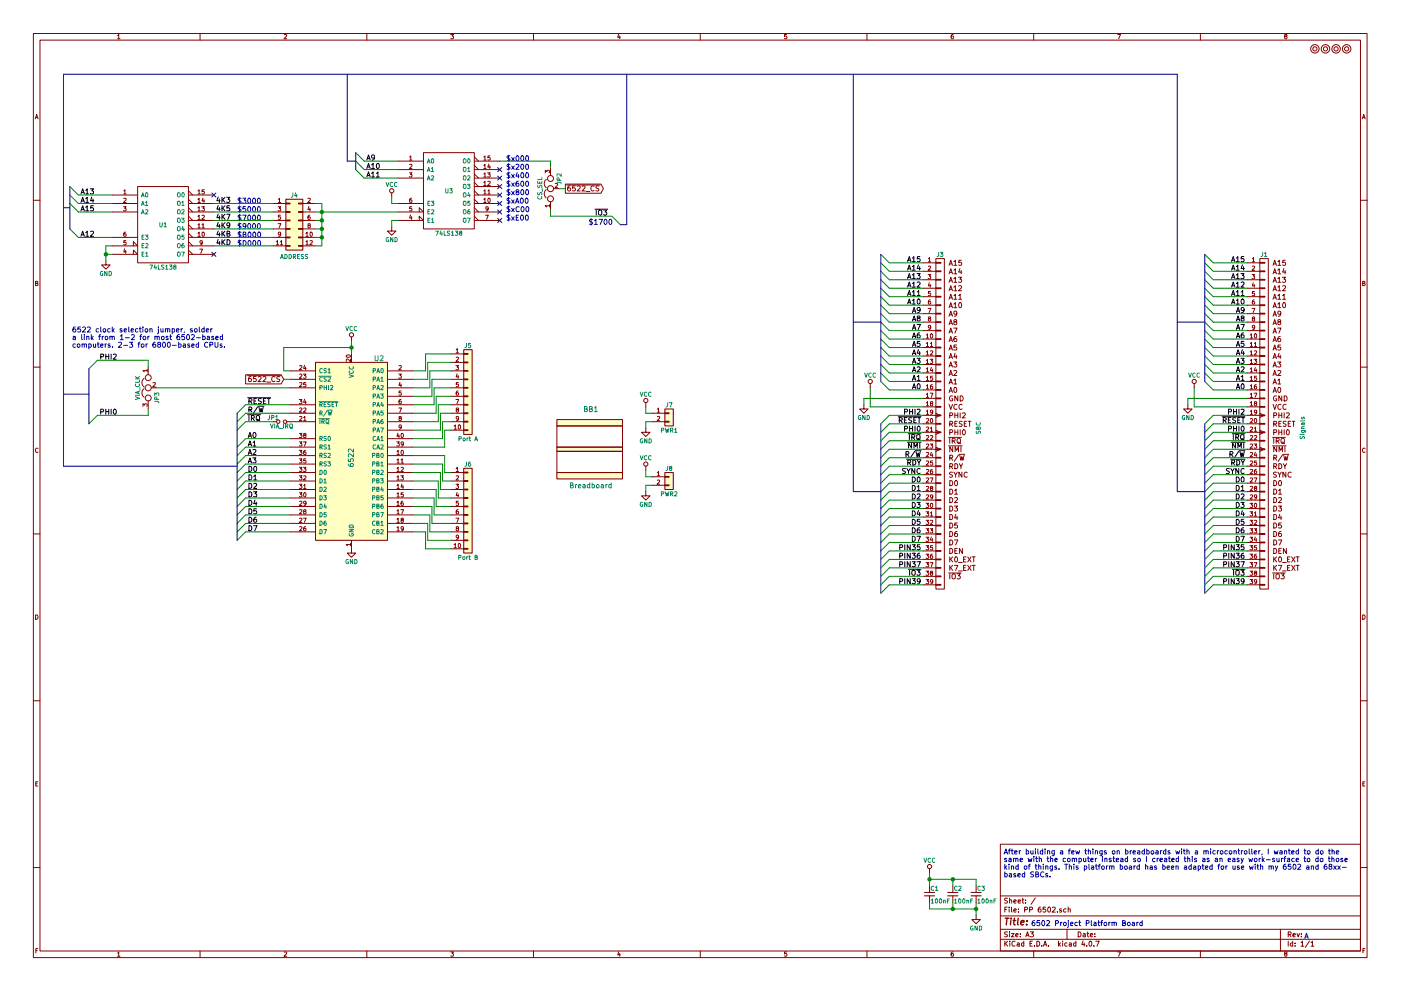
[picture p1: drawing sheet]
<svg xmlns="http://www.w3.org/2000/svg" width="420mm" height="297mm" viewBox="0 0 420 297" stroke-linecap="round" stroke-linejoin="round" font-family="sans-serif">
<g fill="none" stroke="#840000" stroke-width=".3">
<path d="M10 10h400v277h-400zM12 12h396v273.1h-396zM35.3 10.7l.3-.4v1.3M35.3 11.6h.7M60 10v2M85.2 10.4l.5-.1 .3 .4-.8 .9h.8M110 10v2M135.2 10.3h.8l-.4 .5 .4 .3-.1 .4h-.7M160 10v2M185.5 10.2l-.3 1h.8M185.9 10.8v.8M210 10v2"/>
<path d="M235.9 10.3h-.6v.6h.6l.1 .5-.3 .2-.4-.1M260 10v2M285.9 10.3l-.6 .3-.1 .8 .3 .2 .4-.1v-.6l-.4-.1-.3 .3M310 10v2M335.2 10.3h.8l-.5 1.3M360 10v2M385.5 10.9l-.3-.3 .3-.3 .4 .1v.4a.5 .5 0 0 0-.5 .2 .5 .5 0 0 0 0 .5l.3 .1 .3-.2-.3-.5M10.6 35.6l.4-1.3 .4 1.3M10.7 35.2h.6M408.6 35.6l.4-1.3 .4 1.3M408.7 35.2h.6M33.7 58.5h7.6"/>
<path d="M37.1 57.2l.4-.3v1.3M37.1 59.5l.5-.1 .2 .4-.8 .9h.8M37.1 58.2h.7M41.3 55.9h15.2v22.9h-15.2zM56.5 58.5h7.6M56.5 59.7l1.3 1.3M56.5 57.2l1.3 1.3M59.4 59.8l.3-.4v1.3M59.4 57.2l.3-.3v1.3M59.4 58.2h.7M60.9 59.3l-.3 1h.7M61.2 59.8v.9"/>
<path d="M61.2 56.9h-.6v.6h.6v.5h-.6M83.5 59.8l.3-.4v1.3M85.7 59.7h5.1v15.3h-5.1zM92.4 59.5l.4-.1 .3 .4-.8 .9h.8M117.5 57.8v1.3M119.4 48.3h7.6M119.4 50.8h7.6M119.4 53.4h7.6M122.8 51.8h.7l-.4 .5 .4 .1v.5h-.7M122.8 47.1l.4-.4v1.3M122.8 49.4l.5-.1 .2 .3-.7 .9h.7M122.8 48h.7"/>
<path d="M123.4 59.4l-.5 .3-.1 .7 .3 .3 .4-.1-.1-.6-.3-.1-.3 .2M127 45.8h15.2v22.8h-15.2zM142.2 58.5h7.7M142.2 48.3h7.7M142.2 50.8h7.7M142.2 53.4h7.7M142.2 59.7l1.3 1.3M142.2 57.2l1.3 1.3M142.2 55.9h7.7M142.2 54.6l1.3 1.3M142.2 52.1l1.3 1.3M142.2 49.6l1.3 1.2"/>
<path d="M142.2 47l1.3 1.3M145.1 59.8l.3-.4v1.3M145.1 57.2l.3-.3v1.3M145.1 54.7l.3-.4v1.3M145.1 52.2l.3-.4v1.3M145.1 49.6l.3-.3v1.2M145.1 47.1l.3-.4v1.3M145.1 58.2h.7M145.1 48h.7M145.1 55.6h.7M145.1 53.1h.7M145.1 50.5h.7"/>
<path d="M146.2 51.8h.8l-.4 .5 .4 .1v.5h-.8M146.3 57.2l.4-.3v1.3M146.3 54.4l.5-.1 .2 .4-.8 .9h.8M146.3 58.2h.7M146.4 59.5l.2-.1a.61 .61 0 0 1 .4 .7 .61 .61 0 0 1-.5 .5zM146.6 49.2l-.3 .9h.8M146.9 49.7v.8M147 46.7h-.6l-.1 .6h.7v.6h-.7M163.5 51.8v-.8l.5 .5 .1-.4h.6v.7M163.8 56.8a1.63 1.63 0 0 0 0 2.5M163.8 53.8a1.63 1.63 0 0 0 0 2.5M165.1 50.2v2.4"/>
<path d="M166.1 56.6h1.5M166.5 55.1l.5-.1 .2 .3-.8 .9h.8M169.5 55.2h10.7l.8 1.4-.8 1.3h-10.7zM170 55.5h9.9M171 55.7l-.7 .4-.1 .9 .3 .2 .5-.1v-.7l-.5-.1-.3 .3M172.5 55.7h-.7l-.1 .8 .7-.1 .2 .6-.3 .2-.6-.1M173.1 55.9l.6-.2 .3 .4-.9 1.1h.9M174.6 55.9l.6-.2 .3 .4-1 1.1h1M175.7 57.4h1.2M178.2 55.9a.68 .68 0 0 0-1 .6 .68 .68 0 0 0 1 .6M179.6 55.8l-.8 .1a.63 .63 0 0 0 .7 .8v.5h-.8M10 60h2"/>
<path d="M31.7 78.1v1.3h1.3l-1.3 1.3-1.2-1.3h1.2M33.7 76.2h7.6l-1.3-1.2v1.2M33.7 73.7h7.6l-1.3-1.3v1.3M33.7 61h7.6M33.7 63.5h7.6M33.7 71.2h7.6M37 62h.8l-.4 .4 .4 .1v.6h-.8M37.4 74.6l-.3 .9h.8M37.7 69.6l-.5 .3-.1 .7 .2 .3 .5-.2-.1-.6h-.4l-.2 .2M37.7 75.1v.8M37.8 72.1h-.6l-.1 .6h.7v.6h-.7M56.5 61h7.6"/>
<path d="M56.5 63.5h7.6M56.5 76.2h7.6M56.5 73.7h7.6M56.5 71.2h7.6M56.5 75l1.3 1.2M56.5 72.4l1.3 1.3M56.5 69.9l1.3 1.3M56.5 68.6h7.6M56.5 67.3l1.3 1.3M56.5 66.1h7.6M56.5 64.8l1.3 1.3M56.5 62.3l1.3 1.2"/>
<path d="M59.4 69.9l.3-.3v1.3M59.4 67.4l.3-.4v1.3M59.4 64.9l.3-.4v1.3M59.4 62.3l.3-.3v1.2M59.4 70.9h.7M59.4 68.3h.7M59.4 65.8h.7M59.4 63.2h.7M59.4 60.7h.7M59.9 74.7h.8l-.5 1.2M60.5 62h.8l-.4 .4 .3 .1v.6h-.7M60.6 67.4l.3-.4v1.3"/>
<path d="M60.6 64.6l.5-.1 .2 .4-.8 .9h.8M60.6 68.3h.7M60.7 72.7l-.2 .2-.4-.1-.1-.6 .5-.1 .2 .3-.1 .7-.5 .3M60.7 69.7l.2-.1a.61 .61 0 0 1 .4 .6 .61 .61 0 0 1-.5 .6zM81.9 61h3.8M81.9 63.5h3.8M81.9 73.7h3.8M81.9 71.2h3.8M81.9 68.6h3.8M81.9 66.1h3.8M82.9 72.5l.3-.4v1.3M82.9 73.4h.7"/>
<path d="M83.4 62h.8l-.5 .4 .4 .1v.6h-.7M83.4 67h.8l-.5 1.3M83.5 60.7h.7M84.1 72.5l.3-.4v1.3M84.1 73.4h.7M84.1 64.5h-.6v.6h.6v.5h-.6M84.2 70.1l-.3 .3-.3-.1-.1-.6 .4-.1 .3 .2-.1 .7-.5 .4M85.7 73.6h1.3v.2h-1.3zM85.7 71h1.3v.3h-1.3zM85.7 68.5h1.3v.2h-1.3zM85.7 65.9h1.3v.3h-1.3zM85.7 63.4h1.3v.3h-1.3z"/>
<path d="M85.7 60.9h1.3v.2h-1.3zM89.5 73.6h1.3v.2h-1.3zM89.5 71h1.3v.3h-1.3zM89.5 68.5h1.3v.2h-1.3zM89.5 65.9h1.3v.3h-1.3zM89.5 63.4h1.3v.3h-1.3zM89.5 60.9h1.3v.2h-1.3zM90.8 61h3.8M90.8 63.5h3.8M90.8 73.7h3.8M90.8 71.2h3.8M90.8 68.6h3.8"/>
<path d="M90.8 66.1h3.8M91.7 69.9l.4-.3v1.3M91.7 72.5l.4-.4v1.3M91.7 70.9h.8M91.7 73.4h.8M92.6 67.6l-.2-.3 .2-.3 .4 .1v.3a.52 .52 0 0 0-.5 .2 .52 .52 0 0 0-.1 .6h.6l-.2-.6M92.6 61.9l-.2 .9h.7M92.9 64.5l-.5 .3v.7l.2 .3 .4-.2-.1-.6h-.3l-.2 .2M92.9 62.4v.8M93 72.2l.4-.1 .3 .4-.8 .9h.8M93.1 69.7l.1-.1a.61 .61 0 0 1 .5 .6 .61 .61 0 0 1-.6 .6zM117.5 68v1.3h1.2l-1.2 1.2-1.3-1.2h1.3"/>
<path d="M119.4 66.1h7.6l-1.3-1.3v1.3M119.4 63.5h7.6l-1.3-1.2v1.2M119.4 61h7.6M123.1 64.4l-.3 .9h.8M123.4 64.9v.9M123.5 62h-.6l-.1 .5h.7v.6h-.7M142.2 61h7.7M142.2 63.5h7.7M142.2 66.1h7.7M142.2 64.8l1.3 1.3M142.2 62.3l1.3 1.2M145.1 60.7h.7"/>
<path d="M145.6 64.5h.9l-.6 1.3M146.4 62.5l-.2 .2h-.4l-.1-.6 .5-.1 .2 .2v.7l-.6 .3M164.8 61.7h-1.3l.4 .3M164.8 61.3v.7M165.1 60.5v2.4M276.9 78.8h3.8M278.4 77.6l.4-.4v1.3M278.4 79.8l.5-.1 .2 .4-.8 .9h.8M278.4 78.5h.7M280.7 77.5h2.5v99.1h-2.5zM280.7 78.6h1.5v.3h-1.5zM284.6 79.5l.5-1.5 .5 1.5"/>
<path d="M284.8 79.1h.7M286.1 78.4l.4-.4v1.5M286.1 79.5h.8M288.3 78h-.7l-.1 .8 .7-.1 .2 .6-.3 .2-.6-.1M374 78.8h3.8M375.6 77.6l.3-.4v1.3M375.6 79.8l.4-.1 .3 .4-.8 .9h.8M375.6 78.5h.7M377.8 77.5h2.6v99.1h-2.6zM377.8 78.6h1.5v.3h-1.5zM381.8 79.5l.5-1.5 .5 1.5M381.9 79.1h.8"/>
<path d="M383.2 78.4l.5-.4v1.5M383.2 79.5h.9M385.5 78h-.8v.8l.7-.1 .1 .6-.3 .2-.5-.1M408 60h2M10.7 84.9l.5-.1 .1-.4-.6-.1v1.3h.5l.2-.4-.3-.3M276.9 81.3h3.8M276.9 83.9h3.8M276.9 86.4h3.8M276.9 88.9h3.8M276.9 91.5h3.8M276.9 94h3.8M276.9 96.6h3.8"/>
<path d="M276.9 99.1h3.8M278.3 82.3h.8l-.4 .5 .4 .1v.5h-.8M278.3 92.4h.9l-.6 1.3M278.6 95.5l-.2-.2 .2-.3 .5 .1v.3a.52 .52 0 0 0-.6 .2 .52 .52 0 0 0 0 .5h.6l-.2-.6M278.7 84.7l-.3 1h.8M279 89.9l-.5 .3-.1 .7 .2 .3 .5-.2-.1-.6h-.4l-.2 .2M279 85.2v.9M279.1 87.4h-.6l-.1 .5h.7v.6h-.7M279.1 98.1l-.2 .2-.4-.1v-.6l.4-.1 .2 .3v.7l-.6 .3M280.7 99h1.5v.2h-1.5zM280.7 96.4h1.5v.3h-1.5zM280.7 93.9h1.5v.2h-1.5z"/>
<path d="M280.7 91.3h1.5v.3h-1.5zM280.7 88.8h1.5v.3h-1.5zM280.7 86.3h1.5v.2h-1.5zM280.7 83.7h1.5v.3h-1.5zM280.7 81.2h1.5v.2h-1.5zM284.6 92.2l.5-1.5 .5 1.5M284.6 89.7l.5-1.5 .5 1.5M284.6 87.2l.5-1.6 .5 1.6M284.6 84.6l.5-1.5 .5 1.5M284.6 82.1l.5-1.5 .5 1.5M284.6 99.9l.5-1.6 .5 1.6M284.6 97.3l.5-1.5 .5 1.5"/>
<path d="M284.6 94.8l.5-1.5 .5 1.5M284.8 91.8h.7M284.8 89.3h.7M284.8 86.7h.7M284.8 84.2h.7M284.8 81.6h.7M284.8 99.4h.7M284.8 96.9h.7M284.8 94.3h.7M286 98.3h1l-.6 1.6M286.1 91.1l.4-.4v1.5M286.1 88.6l.4-.4v1.5"/>
<path d="M286.1 86.1l.4-.5v1.6M286.1 83.5l.4-.4v1.5M286.1 81l.4-.4v1.5M286.1 92.2h.8M286.1 89.7h.8M286.1 87.2h.8M286.1 84.6h.8M286.1 82.1h.8M286.4 96.5l-.3-.3v-.3h.7l.1 .4-.8 .4 .3 .6 .5-.3-.3-.5M286.9 93.9l-.3 .3-.5-.3v-.5l.5-.1a.96 .96 0 0 1-.1 1.5h-.3M287.5 83.1h.9l-.5 .6 .5 .3-.1 .5-.2 .1-.6-.1M287.5 88.6l.5-.4v1.5"/>
<path d="M287.5 85.8l.6-.2 .3 .5-.9 1.1h.9M287.5 89.7h.9M287.7 90.8l.2-.1a.74 .74 0 0 1 .5 .8 .74 .74 0 0 1-.7 .7l-.2-.5zM287.9 80.5l-.4 1.1h1M288.2 81.1v1M374 81.3h3.8M374 83.9h3.8M374 86.4h3.8M374 88.9h3.8M374 91.5h3.8M374 94h3.8M374 96.6h3.8"/>
<path d="M374 99.1h3.8M375.5 82.3h.8l-.5 .5 .4 .1v.5h-.7M375.5 92.4h.8l-.5 1.3M375.8 95.5l-.2-.2 .2-.3 .4 .1v.3a.52 .52 0 0 0-.5 .2 .52 .52 0 0 0-.1 .5h.6l-.2-.6M375.8 84.7l-.2 1h.7M376.1 89.9l-.5 .3v.7l.2 .3 .4-.2-.1-.6h-.3l-.2 .2M376.1 85.2v.9M376.2 87.4h-.6v.5h.6v.6h-.6M376.3 98.1l-.3 .2-.3-.1-.1-.6 .4-.1 .3 .3-.1 .7-.5 .3M377.8 99h1.5v.2h-1.5zM377.8 96.4h1.5v.3h-1.5zM377.8 93.9h1.5v.2h-1.5z"/>
<path d="M377.8 91.3h1.5v.3h-1.5zM377.8 88.8h1.5v.3h-1.5zM377.8 86.3h1.5v.2h-1.5zM377.8 83.7h1.5v.3h-1.5zM377.8 81.2h1.5v.2h-1.5zM381.8 92.2l.5-1.5 .5 1.5M381.8 89.7l.5-1.5 .5 1.5M381.8 87.2l.5-1.6 .5 1.6M381.8 84.6l.5-1.5 .5 1.5M381.8 82.1l.5-1.5 .5 1.5M381.8 99.9l.5-1.6 .5 1.6M381.8 97.3l.5-1.5 .5 1.5"/>
<path d="M381.8 94.8l.5-1.5 .5 1.5M381.9 91.8h.8M381.9 89.3h.8M381.9 86.7h.8M381.9 84.2h.8M381.9 81.6h.8M381.9 99.4h.8M381.9 96.9h.8M381.9 94.3h.8M383.2 98.3h1l-.7 1.6M383.2 91.1l.5-.4v1.5M383.2 88.6l.5-.4v1.5"/>
<path d="M383.2 86.1l.5-.5v1.6M383.2 83.5l.5-.4v1.5M383.2 81l.5-.4v1.5M383.2 92.2h.9M383.2 89.7h.9M383.2 87.2h.9M383.2 84.6h.9M383.2 82.1h.9M383.5 96.5l-.3-.3 .1-.3h.6l.1 .4-.8 .4 .3 .6 .6-.3-.3-.5M384.1 93.9l-.3 .3-.6-.3 .1-.5 .5-.1a.96 .96 0 0 1-.1 1.5h-.3M384.6 83.1h.9l-.5 .6 .5 .3v.5l-.3 .1-.6-.1M384.7 88.6l.4-.4v1.5"/>
<path d="M384.7 85.8l.5-.2 .3 .5-.9 1.1h.9M384.7 89.7h.8M384.8 90.9l.2-.2a.74 .74 0 0 1 .6 .8 .74 .74 0 0 1-.7 .7l-.2-.5zM385 80.5l-.3 1.1h.9M385.4 81.1v1M408.7 84.9l.5-.1 .1-.4-.6-.1v1.3h.5l.2-.4-.3-.3M10 110h2M43.2 113.4a1.63 1.63 0 0 0 0 2.6M43.2 116.5a1.63 1.63 0 0 0 0 2.5M44.1 111.1h-1.2l.3 .3M44.1 110.7v.7M44.4 109.9v2.4"/>
<path d="M45.5 116.2h1.5M45.9 114.8l.5-.1 .2 .3-.8 .9h.8M73.7 112.3h10.6l.8 1.4-.8 1.4h-10.6zM74.2 112.6h10M75.3 112.9l-.7 .3-.1 .9 .3 .3 .5-.2v-.7l-.5-.1-.3 .3M76.8 112.9h-.8v.7l.7-.1 .2 .6-.3 .3-.6-.2M77.4 113l.6-.1 .3 .4-.9 1.1h.9M78.9 113l.6-.1 .3 .4-1 1.1h1M80 114.5h1.2M82.4 113a.68 .68 0 0 0-.9 .6 .68 .68 0 0 0 .9 .6M83.9 112.9l-.8 .1a.63 .63 0 0 0 .7 .8l-.1 .5h-.7M87 111.2h7.6"/>
<path d="M87 113.7h7.6M87 116.2h7.6M89.8 119.7h.8l-.5 .5 .4 .1v.6h-.7M89.8 112.2l.5-.1 .3 .4-.8 .9h.8M89.8 109.7l.5-.1 .3 .3-.8 1h.8M89.8 114.8l.5-.1 .3 .3-.8 .9h.8M91 112.1h.8l-.5 .5 .4 .1v.6h-.7M91.3 109.5l-.2 .9h.7M91.3 119.7l-.2 .9h.7M91.6 110v.9M91.7 114.7h-.6v.6h.6v.5h-.6M94.6 108.6h21.6v53.4h-21.6z"/>
<path d="M103.9 106.6a.76 .76 0 0 1 1.2 .2 .66 .66 0 0 1-.7 .3 .66 .66 0 0 1-.5-.5zM105.1 107.6v.8l-.9-.8-.4 .2 .1 .5M105.4 101v1.3M105.4 106.1v2.5M116.2 111.2h7.6M116.2 113.7h7.6M116.2 116.2h7.6M116.2 118.8h7.6M119.6 112.1h.8l-.5 .5 .4 .1v.6h-.7M119.7 109.7l.4-.1 .3 .3-.8 1h.8M119.9 114.6l-.2 .9h.7M120.2 119.7l-.5 .4v.7l.2 .2 .4-.1-.1-.6-.3-.1-.2 .3"/>
<path d="M120.2 115.1v.8M120.3 117.2h-.6v.6h.6v.5h-.6M135.3 111.2h3.8M135.3 113.7h3.8M135.3 116.2h3.8M135.3 118.8h3.8M135.3 106.1h3.8M135.3 108.6h3.8M136.7 109.6h.8l-.4 .5 .4 .1v.5h-.8M136.7 119.7h.9l-.6 1.3M136.8 104.9l.4-.4v1.3M136.8 107.1l.5-.1 .2 .4-.8 .9h.8"/>
<path d="M136.8 105.8h.7M137.1 112.1l-.3 .9h.8M137.4 117.2l-.5 .3-.1 .7 .2 .3 .5-.2-.1-.6h-.4l-.2 .2M137.4 112.5v.9M137.5 114.7h-.6l-.1 .6h.7v.5h-.7M139.1 104.8h2.5v25.4h-2.5zM139.1 118.7h1.2v.2h-1.2zM139.1 116.1h1.2v.3h-1.2zM139.1 113.6h1.2v.2h-1.2zM139.1 111h1.2v.3h-1.2zM139.1 108.5h1.2v.2h-1.2zM139.1 106h1.2v.2h-1.2z"/>
<path d="M261 115v1.2M276.9 101.6h3.8M276.9 104.2h3.8M276.9 106.7h3.8M276.9 109.3h3.8M276.9 111.8h3.8M276.9 114.3h3.8M276.9 116.9h3.8M276.9 119.4h3.8M277.8 100.4l.4-.3v1.2M277.8 103l.4-.4v1.3M277.8 105.5l.4-.4v1.3"/>
<path d="M277.8 108l.4-.3v1.3M277.8 110.6l.4-.4v1.3M277.8 113.1l.4-.3v1.2M277.8 115.7l.4-.4v1.3M277.8 118.2l.4-.4v1.3M277.8 101.3h.7M277.8 103.9h.7M277.8 106.4h.7M277.8 109h.7M277.8 111.5h.7M277.8 114h.7M277.8 116.6h.7"/>
<path d="M277.8 119.1h.7M278.9 107.7h.8l-.4 .5 .4 .1v.5h-.8M278.9 117.8h.9l-.6 1.3M279 103l.4-.4v1.3M279 105.2l.5-.1 .2 .4-.8 .9h.8M279 103.9h.7M279.1 100.2l.2-.1a.61 .61 0 0 1 .5 .6 .61 .61 0 0 1-.6 .6zM279.3 110.1l-.3 1h.8M279.6 115.3l-.5 .3-.1 .7 .2 .3 .5-.2-.1-.6h-.4l-.2 .2M279.6 110.6v.9M279.7 112.8h-.6l-.1 .5h.7v.6h-.7M280.7 119.3h1.5v.2h-1.5z"/>
<path d="M280.7 116.7h1.5v.3h-1.5zM280.7 114.2h1.5v.3h-1.5zM280.7 111.7h1.5v.2h-1.5zM280.7 109.1h1.5v.3h-1.5zM280.7 106.6h1.5v.2h-1.5zM280.7 104h1.5v.3h-1.5zM280.7 101.5h1.5v.3h-1.5zM284.6 117.6l.5-1.5 .5 1.5M284.6 115.1l.5-1.5 .5 1.5M284.6 112.6l.5-1.6 .5 1.6M284.6 110l.5-1.5 .5 1.5M284.6 107.5l.5-1.5 .5 1.5"/>
<path d="M284.6 104.9l.5-1.5 .5 1.5M284.6 102.4l.5-1.5 .5 1.5M284.8 117.2h.7M284.8 114.7h.7M284.8 112.1h.7M284.8 109.6h.7M284.8 107h.7M284.8 104.5h.7M284.8 102h.7M285.6 118.7a.69 .69 0 0 0-.9 .7 .69 .69 0 0 0 1 .6v-.5h-.3M286 108.5h.9l-.5 .6 .5 .3v.5l-.3 .1-.6-.1M286.1 114l.4-.4v1.5"/>
<path d="M286.1 111.2l.5-.2 .3 .5-.9 1.1h.9M286.1 115.1h.8M286.2 116.3l.2-.2a.74 .74 0 0 1 .6 .8 .74 .74 0 0 1-.7 .7l-.2-.5zM286.4 105.9l-.3 1.1h.9M286.8 100.9l-.7 .3v.9l.3 .3 .5-.2-.1-.7h-.4l-.3 .2M286.8 106.5v1M286.9 103.4h-.8v.8l.7-.1 .1 .6-.3 .2-.5-.1M287.2 118.7v1.5l-.8-1.5v1.5M288 118.7a.77 .77 0 0 1 .9 .7 .77 .77 0 0 1-.9 .8zM358.1 115v1.2M374 101.6h3.8M374 104.2h3.8"/>
<path d="M374 106.7h3.8M374 109.3h3.8M374 111.8h3.8M374 114.3h3.8M374 116.9h3.8M374 119.4h3.8M375 100.4l.3-.3v1.2M375 103l.3-.4v1.3M375 105.5l.3-.4v1.3M375 108l.3-.3v1.3M375 110.6l.3-.4v1.3M375 113.1l.3-.3v1.2"/>
<path d="M375 115.7l.3-.4v1.3M375 118.2l.3-.4v1.3M375 101.3h.7M375 103.9h.7M375 106.4h.7M375 109h.7M375 111.5h.7M375 114h.7M375 116.6h.7M375 119.1h.7M376.1 107.7h.8l-.4 .5 .3 .1v.5h-.7M376.1 117.8h.8l-.5 1.3"/>
<path d="M376.2 103l.3-.4v1.3M376.2 105.2l.5-.1 .2 .4-.8 .9h.8M376.2 103.9h.7M376.3 100.2l.2-.1a.61 .61 0 0 1 .4 .6 .61 .61 0 0 1-.5 .6zM376.5 110.1l-.3 1h.7M376.8 115.3l-.6 .3v.7l.2 .3 .4-.2v-.6h-.4l-.2 .2M376.8 110.6v.9M376.8 112.8h-.6v.5h.6v.6h-.6M377.8 119.3h1.5v.2h-1.5zM377.8 116.7h1.5v.3h-1.5zM377.8 114.2h1.5v.3h-1.5zM377.8 111.7h1.5v.2h-1.5z"/>
<path d="M377.8 109.1h1.5v.3h-1.5zM377.8 106.6h1.5v.2h-1.5zM377.8 104h1.5v.3h-1.5zM377.8 101.5h1.5v.3h-1.5zM381.8 117.6l.5-1.5 .5 1.5M381.8 115.1l.5-1.5 .5 1.5M381.8 112.6l.5-1.6 .5 1.6M381.8 110l.5-1.5 .5 1.5M381.8 107.5l.5-1.5 .5 1.5M381.8 104.9l.5-1.5 .5 1.5M381.8 102.4l.5-1.5 .5 1.5M381.9 117.2h.8"/>
<path d="M381.9 114.7h.8M381.9 112.1h.8M381.9 109.6h.8M381.9 107h.8M381.9 104.5h.8M381.9 102h.8M382.8 118.7a.69 .69 0 0 0-.9 .7 .69 .69 0 0 0 1 .6v-.5h-.3M383.2 108.5h.9l-.5 .6 .5 .3-.1 .5-.2 .1-.6-.1M383.2 114l.5-.4v1.5M383.2 111.2l.6-.2 .3 .5-.9 1.1h.9M383.2 115.1h.9M383.4 116.2l.2-.1a.74 .74 0 0 1 .5 .8 .74 .74 0 0 1-.7 .7l-.2-.5z"/>
<path d="M383.6 105.9l-.4 1.1h1M383.9 100.9l-.6 .3-.1 .9 .3 .3 .5-.2-.1-.7h-.4l-.3 .2M383.9 106.5v1M384 103.4h-.7l-.1 .8 .7-.1 .2 .6-.3 .2-.6-.1M384.4 118.7v1.5l-.9-1.5v1.5M385.1 118.7a.77 .77 0 0 1 .9 .7 .77 .77 0 0 1-.9 .8zM408 110h2M11.4 134.4a.58 .58 0 0 0-.8 .6 .58 .58 0 0 0 .8 .5M42.9 121.8v-.8l.5 .4 .1-.3h.5v.7M44.4 120.2v2.4M81.9 126.4h1M86 126.4h8.6"/>
<path d="M87 121.3h7.6M87 123.9h7.6M87 136.6h7.6M87 131.5h7.6M87 139.1h7.6M87 134h7.6M89.8 137.5h.8l-.5 .5 .4 .1v.6h-.7M89.8 135h.8l-.5 .5 .4 .1v.5h-.7M89.8 132.4h.8l-.5 .5 .4 .1v.6h-.7M89.8 129.9h.8l-.5 .5 .4 .1v.5h-.7M89.8 124.9l.5-.1 .3 .4-.8 .9h.8M89.8 122.4l.5-.1 .3 .3-.8 1h.8"/>
<path d="M91 132.4h.8l-.5 1.3M91.1 125.2l.3-.4v1.3M91.1 122.4l.4-.1 .3 .3-.8 1h.8M91.1 126.1h.7M91.3 130.4l-.2-.2 .2-.3 .4 .1v.3a.52 .52 0 0 0-.5 .2 .52 .52 0 0 0-.1 .5h.6l-.2-.6M91.6 135l-.5 .3v.7l.2 .3 .4-.2-.1-.6h-.3l-.2 .2M91.6 120.2v.8M91.7 137.5h-.6v.6h.6v.6h-.6M116.2 121.3h7.6M116.2 123.9h7.6M116.2 126.4h7.6M116.2 128.9h7.6"/>
<path d="M116.2 136.6h7.6M116.2 131.5h7.6M116.2 139.1h7.6M116.2 134h7.6M119 132.4h.8l-.5 .5 .4 .1v.6h-.7M119 135.3l.4-.3v1.3M119 137.9l.4-.4v1.3M119 136.3h.8M119 138.8h.8M119.3 129.8l-.3 .9h.8M119.6 122.3h.8l-.5 1.3M119.6 130.3v.9"/>
<path d="M119.9 125.4l-.2-.3 .2-.3 .4 .1v.3a.52 .52 0 0 0-.5 .2 .52 .52 0 0 0-.1 .6h.6l-.2-.6M120.3 137.9l.3-.4v1.3M120.3 138.8h.7M120.4 127.9l-.3 .3-.3-.1-.1-.6 .4-.1 .3 .2-.1 .7-.5 .3M120.4 135.1l.1-.1a.61 .61 0 0 1 .5 .6 .61 .61 0 0 1-.6 .6zM120.4 130l.1-.1a.61 .61 0 0 1 .5 .6 .61 .61 0 0 1-.6 .6zM121 133l-.2 .2h-.4l-.1-.7 .5-.1 .2 .3-.1 .7-.5 .3M135.3 121.3h3.8M135.3 123.9h3.8M135.3 126.4h3.8M135.3 128.9h3.8M136.2 127.7l.4-.3v1.2"/>
<path d="M136.2 128.6h.7M137 122.8l-.2-.2 .2-.3 .5 .1v.3a.52 .52 0 0 0-.6 .2 .52 .52 0 0 0 0 .5h.6l-.2-.6M137.5 125.4l-.2 .2-.4-.1v-.6l.4-.1 .2 .3v.7l-.6 .3M137.5 127.5l.2-.1a.61 .61 0 0 1 .5 .6 .61 .61 0 0 1-.6 .6zM139.1 128.8h1.2v.3h-1.2zM139.1 126.3h1.2v.2h-1.2zM139.1 123.7h1.2v.3h-1.2zM139.1 121.2h1.2v.2h-1.2zM167 134h19.7v1.3h-19.7zM167 125.8h19.7v1.9h-19.7zM167 135.3h19.7v6.3h-19.7zM167 127.7h19.7v6.3h-19.7z"/>
<path d="M193.7 128.3v1.3h1.2l-1.2 1.2-1.3-1.2h1.3M193.7 120.7v1.3M193.7 139.7v1.3M195.6 123.9h3.8M195.6 126.4h3.8M197.1 122.6l.4-.3v1.3M197.1 124.9l.5-.1 .2 .4-.7 .9h.7M197.1 123.6h.7M199.4 122.6h2.5v5.1h-2.5zM199.4 126.3h1.3v.2h-1.3zM199.4 123.7h1.3v.3h-1.3zM259.1 121.3v1.3h1.2l-1.2 1.3-1.3-1.3h1.3"/>
<path d="M276.9 129.6h3.8M276.9 127h3.8M276.9 132.1h3.8M276.9 134.7h3.8M276.9 137.2h3.8M276.9 139.7h3.8M276.9 122h3.8M276.9 124.5h3.8M277.8 125.6l.5-.1 .2 .3-.8 .9h.8M277.8 128.1l.5-.1 .2 .4-.8 .9h.8M277.8 130.6l.5-.1 .2 .4-.8 .9h.8M277.8 133.2l.5-.1 .2 .3-.8 1h.8"/>
<path d="M277.8 135.7l.5-.1 .2 .4-.8 .9h.8M277.8 138.3l.5-.1 .2 .3-.8 .9h.8M277.8 120.7l.4-.3v1.3M277.8 123.3l.4-.4v1.3M277.8 121.7h.7M277.8 124.2h.7M278.9 133.1h.8l-.4 .5 .4 .1v.5h-.8M279 128.4l.4-.4v1.3M279 130.6l.5-.1 .2 .4-.8 .9h.8M279 129.3h.7M279.1 125.6l.2-.1a.61 .61 0 0 1 .5 .6 .61 .61 0 0 1-.6 .6zM279.2 120.9l-.2-.2 .2-.3 .5 .1v.3a.52 .52 0 0 0-.6 .2 .52 .52 0 0 0 0 .5h.6l-.2-.6"/>
<path d="M279.3 135.5l-.3 1h.8M279.6 136v.9M279.7 138.2h-.6l-.1 .5h.7v.6h-.7M279.7 123.5l-.2 .2-.4-.1v-.6l.4-.1 .2 .3v.7l-.6 .3M280.7 139.6h1.5v.3h-1.5zM280.7 137.1h1.5v.2h-1.5zM280.7 134.5h1.5v.3h-1.5zM280.7 132h1.5v.2h-1.5zM280.7 129.4h1.5v.3h-1.5zM280.7 126.9h1.5v.3h-1.5zM280.7 124.4h1.5v.2h-1.5zM280.7 121.8h1.5v.3h-1.5z"/>
<path d="M280.7 128.9l1.2 .7-1.2 .6M280.7 134l1.2 .7-1.2 .6M280.7 123.9l1.2 .6-1.2 .6M284.5 131.1h3.8M284.5 133.6h4.1M284.6 121.2l.5 1.5 .5-1.5M284.8 129.6h.8v-.6l-.8-.2v1.5M284.8 124.5h.8v-.6l-.8-.2v1.6M284.8 137.2h.8v-.6l-.8-.2v1.6M284.8 139.8l.8-.1v-.6l-.8-.1v1.5M284.8 127.1l.8-.1v-.6l-.8-.1v1.5M284.8 131.4v1.5"/>
<path d="M285.2 137.2l.5 .8M285.2 139.8l.5 .7M285.2 127.1l.5 .7M285.6 132.2l.7-.1 .1-.6-.8-.1v1.5M285.7 133.9v1.5l-.9-1.5v1.5M286 132.2l.5 .7M286.4 139a.77 .77 0 0 1 .9 .7 .77 .77 0 0 1-.9 .8zM286.4 129.6h.8M286.4 124.5h.8M286.4 127h.5M286.4 123.7v1.6M286.4 128.8v1.5"/>
<path d="M286.4 135.4v-1.5l.5 1.1 .6-1.1v1.5M287 121.3a.68 .68 0 0 0-1 .7 .68 .68 0 0 0 1 .6M287.1 126.3h-.7v1.5h.7M287.1 131.6l.3-.2 .6 .2-.2 1.2-.7-.1zM287.2 123.7v1.6M287.2 128.8v1.5M287.3 132.5l.8 .5M287.5 136.4l-1.3 1.9M287.6 136.2h1.8M287.7 139l.5 .8 .5-.8M287.8 136.4l.4 1.6 .3-1.1 .3 1.1 .3-1.6M288 123.7v1.6"/>
<path d="M288 128.8v1.5M288.2 133.9v1.5M288.2 139.8v.7M288.5 126.4h-.8a.63 .63 0 0 0 .8 .8l-.1 .5h-.7M288.5 121.3a.68 .68 0 0 0-.9 .7 .68 .68 0 0 0 .9 .6M288.6 123.9l.6-.2 .3 .5-.9 1.1h.9M288.8 129l.2-.2a.74 .74 0 0 1 .5 .8 .74 .74 0 0 1-.7 .7l-.2-.5zM289.2 127h.5M289.9 126.3h-.7v1.5h.7M290.3 126.3h.9M290.8 126.3v1.5M356.2 121.3v1.3h1.3l-1.3 1.3-1.2-1.3h1.2"/>
<path d="M374 129.6h3.8M374 127h3.8M374 132.1h3.8M374 134.7h3.8M374 137.2h3.8M374 139.7h3.8M374 122h3.8M374 124.5h3.8M375 125.6l.4-.1 .3 .3-.8 .9h.8M375 128.1l.4-.1 .3 .4-.8 .9h.8M375 130.6l.4-.1 .3 .4-.8 .9h.8M375 133.2l.4-.1 .3 .3-.8 1h.8"/>
<path d="M375 135.7l.4-.1 .3 .4-.8 .9h.8M375 138.3l.4-.1 .3 .3-.8 .9h.8M375 120.7l.3-.3v1.3M375 123.3l.3-.4v1.3M375 121.7h.7M375 124.2h.7M376.1 133.1h.8l-.4 .5 .3 .1v.5h-.7M376.2 128.4l.3-.4v1.3M376.2 130.6l.5-.1 .2 .4-.8 .9h.8M376.2 129.3h.7M376.3 125.6l.2-.1a.61 .61 0 0 1 .4 .6 .61 .61 0 0 1-.5 .6zM376.4 120.9l-.2-.2 .2-.3 .4 .1v.3a.52 .52 0 0 0-.5 .2 .52 .52 0 0 0-.1 .5h.6l-.1-.6"/>
<path d="M376.5 135.5l-.3 1h.7M376.8 136v.9M376.8 138.2h-.6v.5h.6v.6h-.6M376.9 123.5l-.2 .2-.4-.1-.1-.6 .5-.1 .2 .3-.1 .7-.5 .3M377.8 139.6h1.5v.3h-1.5zM377.8 137.1h1.5v.2h-1.5zM377.8 134.5h1.5v.3h-1.5zM377.8 132h1.5v.2h-1.5zM377.8 129.4h1.5v.3h-1.5zM377.8 126.9h1.5v.3h-1.5zM377.8 124.4h1.5v.2h-1.5zM377.8 121.8h1.5v.3h-1.5z"/>
<path d="M377.8 128.9l1.3 .7-1.3 .6M377.8 134l1.3 .7-1.3 .6M377.8 123.9l1.3 .6-1.3 .6M381.6 131.1h3.9M381.6 133.6h4.1M381.8 121.2l.5 1.5 .5-1.5M382 129.6h.7l.1-.6-.8-.2v1.5M382 124.5h.7l.1-.6-.8-.2v1.6M382 137.2h.7l.1-.6-.8-.2v1.6M382 139.8l.7-.1 .1-.6-.8-.1v1.5M382 127.1l.7-.1 .1-.6-.8-.1v1.5M382 131.4v1.5"/>
<path d="M382.4 137.2l.5 .8M382.4 139.8l.5 .7M382.4 127.1l.5 .7M382.7 132.2l.8-.1v-.6l-.8-.1v1.5M382.9 133.9v1.5l-.9-1.5v1.5M383.1 132.2l.5 .7M383.5 139a.77 .77 0 0 1 .9 .7 .77 .77 0 0 1-.9 .8zM383.5 123.7v1.6M383.5 128.8v1.5M383.5 129.6h.9M383.5 124.5h.9M383.5 127h.5"/>
<path d="M383.6 135.4v-1.5l.5 1.1 .5-1.1v1.5M384.2 121.3a.68 .68 0 0 0-1 .7 .68 .68 0 0 0 1 .6M384.3 126.3h-.8v1.5h.8M384.4 131.4h.4l.3 .2v1.1l-.3 .2-.5-.2-.1-.8zM384.4 123.7v1.6M384.4 128.8v1.5M384.5 132.5l.8 .5M384.6 136.4l-1.3 1.9M384.8 136.2h1.7M384.8 139l.5 .8 .6-.8M385 136.4l.3 1.6 .3-1.1 .3 1.1 .4-1.6M385.1 123.7v1.6"/>
<path d="M385.1 128.8v1.5M385.3 133.9v1.5M385.3 139.8v.7M385.7 126.4h-.8a.63 .63 0 0 0 .7 .8l-.1 .5h-.7M385.7 121.3a.68 .68 0 0 0-1 .7 .68 .68 0 0 0 1 .6M385.8 123.9l.6-.2 .3 .5-1 1.1h1M385.9 129l.3-.2a.74 .74 0 0 1 .5 .8 .74 .74 0 0 1-.7 .7l-.2-.5zM386.3 127h.5M387.1 126.3h-.8v1.5h.8M387.5 126.3h.9M387.9 126.3v1.5M409.4 134.4a.58 .58 0 0 0-.8 .6 .58 .58 0 0 0 .8 .5"/>
<path d="M87 149.3h7.6M87 146.7h7.6M87 141.6h7.6M87 144.2h7.6M87 151.8h7.6M87 159.4h7.6M87 154.3h7.6M87 156.9h7.6M89.8 147.7h.8l-.5 .5 .4 .1v.5h-.7M89.8 145.1h.8l-.5 .5 .4 .1v.6h-.7M89.8 142.6h.8l-.5 .5 .4 .1v.5h-.7M89.8 140.1h.8l-.5 .4 .4 .2v.5h-.7"/>
<path d="M89.8 157.9l.5-.1 .3 .4-.8 .9h.8M89.8 155.4l.5-.1 .3 .4-.8 .9h.8M89.8 152.9l.5-.1 .3 .3-.8 .9h.8M89.8 150.3l.5-.1 .3 .4-.8 .9h.8M91 140.1h.8l-.5 .4 .4 .2v.5h-.7M91 155.3h.8l-.5 1.3M91.1 145.5l.3-.4v1.3M91.1 142.7l.4-.1 .3 .4-.8 .9h.8M91.1 146.4h.7M91.2 147.8l.1-.1a.61 .61 0 0 1 .5 .6 .61 .61 0 0 1-.6 .6zM91.3 153.3l-.2-.2 .2-.3 .4 .1v.3a.52 .52 0 0 0-.5 .1 .52 .52 0 0 0-.1 .6h.6l-.2-.6M91.6 157.8l-.5 .4v.7l.2 .2 .4-.1-.1-.6-.3-.1-.2 .3"/>
<path d="M91.8 150.8l-.3 .2-.3-.1-.1-.6 .4-.1 .3 .3-.1 .7-.5 .3M116.2 149.3h7.6M116.2 146.7h7.6M116.2 141.6h7.6M116.2 144.2h7.6M116.2 151.8h7.6M116.2 159.4h7.6M116.2 154.3h7.6M116.2 156.9h7.6M119 140.4l.4-.3v1.2M119 143l.4-.4v1.3M119 145.5l.4-.4v1.3"/>
<path d="M119 148l.4-.3v1.3M119 150.6l.4-.4v1.3M119 153.1l.4-.3v1.2M119 155.7l.4-.4v1.3M119 158.2l.4-.4v1.3M119 146.4h.8M119 141.3h.8M119 143.9h.8M119 149h.8M119 151.5h.8M119 154h.8M119 156.6h.8"/>
<path d="M119 159.1h.8M120.2 142.6h.8l-.5 .5 .4 .1v.5h-.7M120.2 152.8h.8l-.5 1.2M120.3 140.2l.5-.1 .2 .3-.8 .9h.8M120.5 155.8l-.2-.2 .2-.3 .4 .1v.3a.52 .52 0 0 0-.5 .2 .52 .52 0 0 0-.1 .5h.6l-.1-.6M120.5 145.1l-.2 .9h.7M120.9 150.2l-.6 .3v.7l.2 .3 .4-.1v-.6l-.4-.1-.2 .2M120.9 145.6v.8M120.9 147.7h-.6v.6h.6v.5h-.6M121 158.4l-.2 .2h-.4l-.1-.7 .5-.1 .2 .3-.1 .7-.5 .3M135.3 149.3h3.8M135.3 146.7h3.8"/>
<path d="M135.3 141.6h3.8M135.3 144.2h3.8M135.3 151.8h3.8M135.3 159.4h3.8M135.3 154.3h3.8M135.3 156.9h3.8M136.7 145.1h.8l-.4 .5 .4 .1v.6h-.8M136.7 155.3h.9l-.6 1.3M136.8 140.4l.4-.3v1.2M136.8 142.7l.5-.1 .2 .4-.8 .9h.8M136.8 141.3h.7M137 158.4l-.2-.2 .2-.4 .5 .1v.4a.52 .52 0 0 0-.6 .1 .52 .52 0 0 0 0 .6h.6l-.2-.6"/>
<path d="M137.1 147.6l-.3 .9h.8M137.4 152.8l-.5 .3-.1 .7 .2 .2 .5-.1-.1-.6-.4-.1-.2 .3M137.4 148.1v.9M137.5 150.2h-.6l-.1 .6h.7v.6h-.7M139.1 140.4h2.5v25.4h-2.5zM139.1 159.3h1.2v.2h-1.2zM139.1 156.8h1.2v.2h-1.2zM139.1 154.2h1.2v.3h-1.2zM139.1 151.7h1.2v.2h-1.2zM139.1 149.1h1.2v.3h-1.2zM139.1 146.6h1.2v.2h-1.2zM139.1 144.1h1.2v.2h-1.2z"/>
<path d="M139.1 141.5h1.2v.3h-1.2zM167 141.6h19.7v1.9h-19.7zM193.7 147.4v1.2h1.2l-1.2 1.3-1.3-1.3h1.3M195.6 142.9h3.8M195.6 145.5h3.8M197.1 141.7l.4-.4v1.3M197.1 144l.5-.1 .2 .3-.7 .9h.7M197.1 142.6h.7M199.4 141.6h2.5v5.1h-2.5zM199.4 145.3h1.3v.3h-1.3zM199.4 142.8h1.3v.2h-1.3zM276.9 152.4h3.8"/>
<path d="M276.9 155h3.8M276.9 157.5h3.8M276.9 142.3h3.8M276.9 144.8h3.8M276.9 147.4h3.8M276.9 149.9h3.8M277.7 150.9h.8l-.4 .4 .4 .1v.6h-.8M277.7 153.4h.8l-.4 .5 .4 .1v.5h-.8M277.7 155.9h.8l-.4 .5 .4 .1v.6h-.8M277.7 158.5h.8l-.4 .5 .4 .1v.5h-.8M277.8 140.8l.5-.1 .2 .4-.8 .9h.8M277.8 143.3l.5-.1 .2 .4-.8 .9h.8"/>
<path d="M277.8 145.9l.5-.1 .2 .3-.8 1h.8M277.8 148.4l.5-.1 .2 .4-.8 .9h.8M278.9 158.5h.8l-.4 .5 .4 .1v.5h-.8M278.9 143.2h.9l-.6 1.3M279 153.8l.4-.4v1.3M279 156l.5-.1 .2 .4-.8 .9h.8M279 154.7h.7M279.1 151l.2-.1a.61 .61 0 0 1 .5 .6 .61 .61 0 0 1-.6 .6zM279.2 146.3l-.2-.2 .2-.3 .5 .1v.3a.52 .52 0 0 0-.6 .2 .52 .52 0 0 0 0 .5h.6l-.2-.6M279.6 140.7l-.5 .3-.1 .7 .2 .3 .5-.2-.1-.6h-.4l-.2 .2M279.7 148.9l-.2 .2-.4-.1v-.6l.4-.1 .2 .3v.7l-.6 .3M280.7 159.9h1.5v.3h-1.5z"/>
<path d="M280.7 157.4h1.5v.2h-1.5zM280.7 154.8h1.5v.3h-1.5zM280.7 152.3h1.5v.3h-1.5zM280.7 149.8h1.5v.2h-1.5zM280.7 147.2h1.5v.3h-1.5zM280.7 144.7h1.5v.2h-1.5zM280.7 142.1h1.5v.3h-1.5zM284.8 144.1a.77 .77 0 0 1 .9 .7 .77 .77 0 0 1-.9 .8zM284.8 146.6a.77 .77 0 0 1 .9 .8 .77 .77 0 0 1-.9 .7zM284.8 149.1a.77 .77 0 0 1 .9 .8 .77 .77 0 0 1-.9 .8zM284.8 151.7a.77 .77 0 0 1 .9 .7 .77 .77 0 0 1-.9 .8zM284.8 154.2a.77 .77 0 0 1 .9 .8 .77 .77 0 0 1-.9 .7z"/>
<path d="M284.8 156.8a.77 .77 0 0 1 .9 .7 .77 .77 0 0 1-.9 .8zM284.8 159.3a.77 .77 0 0 1 .9 .8 .77 .77 0 0 1-.9 .7zM285.6 141.6l-.8 .1a.63 .63 0 0 0 .8 .8l-.1 .5h-.7M286.1 141.5l.5 .8 .5-.8M286.2 151.7h1l-.5 .6 .5 .2-.1 .5-.2 .2-.7-.2M286.3 147l.4-.4v1.5M286.3 149.3l.6-.2 .3 .5-1 1.1h1M286.3 148.1h.9M286.4 144.2l.3-.1a.74 .74 0 0 1 .5 .7 .74 .74 0 0 1-.7 .7l-.2-.5zM286.6 142.3v.7M286.7 154.1l-.4 1.1h.9M287 159.3l-.6 .4-.1 .8 .3 .3 .5-.1-.1-.7-.4-.1-.3 .3"/>
<path d="M287 154.7v1M287.1 156.8h-.7l-.1 .7 .7-.1 .2 .6-.3 .3-.6-.2M288.5 141.5v1.5l-.9-1.5v1.5M290.1 141.7a.68 .68 0 0 0-1 .6 .68 .68 0 0 0 1 .6M374 152.4h3.8M374 155h3.8M374 157.5h3.8M374 142.3h3.8M374 144.8h3.8M374 147.4h3.8M374 149.9h3.8M374.9 150.9h.8l-.5 .4 .4 .1v.6h-.7"/>
<path d="M374.9 153.4h.8l-.5 .5 .4 .1v.5h-.7M374.9 155.9h.8l-.5 .5 .4 .1v.6h-.7M374.9 158.5h.8l-.5 .5 .4 .1v.5h-.7M375 140.8l.4-.1 .3 .4-.8 .9h.8M375 143.3l.4-.1 .3 .4-.8 .9h.8M375 145.9l.4-.1 .3 .3-.8 1h.8M375 148.4l.4-.1 .3 .4-.8 .9h.8M376.1 158.5h.8l-.4 .5 .3 .1v.5h-.7M376.1 143.2h.8l-.5 1.3M376.2 153.8l.3-.4v1.3M376.2 156l.5-.1 .2 .4-.8 .9h.8M376.2 154.7h.7"/>
<path d="M376.3 151l.2-.1a.61 .61 0 0 1 .4 .6 .61 .61 0 0 1-.5 .6zM376.4 146.3l-.2-.2 .2-.3 .4 .1v.3a.52 .52 0 0 0-.5 .2 .52 .52 0 0 0-.1 .5h.6l-.1-.6M376.8 140.7l-.6 .3v.7l.2 .3 .4-.2v-.6h-.4l-.2 .2M376.9 148.9l-.2 .2-.4-.1-.1-.6 .5-.1 .2 .3-.1 .7-.5 .3M377.8 159.9h1.5v.3h-1.5zM377.8 157.4h1.5v.2h-1.5zM377.8 154.8h1.5v.3h-1.5zM377.8 152.3h1.5v.3h-1.5zM377.8 149.8h1.5v.2h-1.5zM377.8 147.2h1.5v.3h-1.5zM377.8 144.7h1.5v.2h-1.5zM377.8 142.1h1.5v.3h-1.5z"/>
<path d="M382 144.1a.77 .77 0 0 1 .9 .7 .77 .77 0 0 1-.9 .8zM382 146.6a.77 .77 0 0 1 .9 .8 .77 .77 0 0 1-.9 .7zM382 149.1a.77 .77 0 0 1 .9 .8 .77 .77 0 0 1-.9 .8zM382 151.7a.77 .77 0 0 1 .9 .7 .77 .77 0 0 1-.9 .8zM382 154.2a.77 .77 0 0 1 .9 .8 .77 .77 0 0 1-.9 .7zM382 156.8a.77 .77 0 0 1 .9 .7 .77 .77 0 0 1-.9 .8zM382 159.3a.77 .77 0 0 1 .9 .8 .77 .77 0 0 1-.9 .7zM382.8 141.6l-.8 .1a.63 .63 0 0 0 .7 .8v.5h-.8M383.2 141.5l.5 .8 .6-.8M383.4 151.7h.9l-.5 .6 .5 .2v.5l-.3 .2-.6-.2M383.4 147l.5-.4v1.5M383.4 149.3l.6-.2 .3 .5-.9 1.1h.9"/>
<path d="M383.4 148.1h.9M383.6 144.2l.2-.1a.74 .74 0 0 1 .6 .7 .74 .74 0 0 1-.7 .7l-.3-.5zM383.7 142.3v.7M383.8 154.1l-.4 1.1h1M384.2 159.3l-.7 .4-.1 .8 .3 .3 .6-.1-.1-.7-.5-.1-.3 .3M384.2 154.7v1M384.3 156.8h-.8l-.1 .7 .8-.1 .1 .6-.3 .3-.6-.2M385.6 141.5v1.5l-.9-1.5v1.5M387.2 141.7a.68 .68 0 0 0-.9 .6 .68 .68 0 0 0 .9 .6M10 160h2M94.6 162h.1M105.1 163.2h-1.3l.4 .4"/>
<path d="M105.1 162.9v.7M105.4 162v3.8h-1.3l1.3 1.2 1.3-1.2h-1.3M135.3 162h3.8M135.3 164.5h3.8M136.2 163.3l.4-.4v1.3M136.2 164.2h.7M137.5 160.9l-.2 .3-.4-.1v-.6l.4-.1 .2 .2v.8l-.6 .3M137.5 163l.2-.1a.61 .61 0 0 1 .5 .7 .61 .61 0 0 1-.6 .5zM139.1 164.4h1.2v.2h-1.2zM139.1 161.8h1.2v.3h-1.2zM276.9 167.7h3.8M276.9 170.2h3.8"/>
<path d="M276.9 160.1h3.8M276.9 162.6h3.8M276.9 165.1h3.8M276.9 172.8h3.8M276.9 175.3h3.8M277.7 161h.8l-.4 .5 .4 .1v.6h-.8M277.7 163.6h.8l-.4 .4 .4 .1v.6h-.8M277.7 166.1h.8l-.4 .5 .4 .1v.5h-.8M277.7 168.6h.8l-.4 .5 .4 .1v.6h-.8M277.7 171.2h.8l-.4 .5 .4 .1v.5h-.8M277.7 173.7h.8l-.4 .5 .4 .1v.6h-.8M278.9 168.6h.9l-.6 1.3"/>
<path d="M279.2 171.7l-.2-.2 .2-.3 .5 .1v.3a.52 .52 0 0 0-.6 .2 .52 .52 0 0 0 0 .5h.6l-.2-.6M279.3 160.9l-.3 1h.8M279.6 166.1l-.5 .3-.1 .7 .2 .3 .5-.2-.1-.6h-.4l-.2 .2M279.6 161.4v.9M279.7 163.6h-.6l-.1 .5h.7v.6h-.7M279.7 174.3l-.2 .2-.4-.1v-.6l.4-.1 .2 .3v.7l-.6 .3M280.7 175.2h1.5v.2h-1.5zM280.7 172.6h1.5v.3h-1.5zM280.7 170.1h1.5v.2h-1.5zM280.7 167.5h1.5v.3h-1.5zM280.7 165h1.5v.3h-1.5zM280.7 162.5h1.5v.2h-1.5z"/>
<path d="M284.5 171.7h3.8M284.8 161.8a.77 .77 0 0 1 .9 .8 .77 .77 0 0 1-.9 .8zM284.8 164.4a.77 .77 0 0 1 .9 .7 .77 .77 0 0 1-.9 .8zM284.8 166.9v1.5M284.8 169.5v1.5M284.8 172v1.5M285.1 167.6l.6 .8M285.1 170.1l.6 .9M285.6 172.2l.3-.2 .6 .2-.2 1.2-.7-.1zM285.7 166.9l-.9 .9M285.7 169.5l-.9 .8M286.2 161.8h1l-.6 1.6"/>
<path d="M286.2 169.5h1l-.6 1.5M286.4 165.1h.5M286.4 167.1l.3-.2a.74 .74 0 0 1 .5 .8 .74 .74 0 0 1-.7 .7l-.2-.5zM287 172h1l-.5 .6 .5 .3-.1 .5-.2 .1-.7-.1M287.1 164.4h-.7v1.5h.7M287.5 168.6h1.1M287.5 171.1h1.1M288.6 164.4v1.5l-.9-1.5v1.5M289 167.7h.5M289 170.2h.5M289.7 166.9h-.7v1.5h.7M289.7 169.5h-.7v1.5h.7"/>
<path d="M290.2 166.9l1 1.5M290.2 169.5l1 1.5M291.2 166.9l-1 1.5M291.2 169.5l-1 1.5M291.6 166.9h.9M291.6 169.5h.9M292 166.9v1.5M292 169.5v1.5M374 167.7h3.8M374 170.2h3.8M374 160.1h3.8M374 162.6h3.8"/>
<path d="M374 165.1h3.8M374 172.8h3.8M374 175.3h3.8M374.9 161h.8l-.5 .5 .4 .1v.6h-.7M374.9 163.6h.8l-.5 .4 .4 .1v.6h-.7M374.9 166.1h.8l-.5 .5 .4 .1v.5h-.7M374.9 168.6h.8l-.5 .5 .4 .1v.6h-.7M374.9 171.2h.8l-.5 .5 .4 .1v.5h-.7M374.9 173.7h.8l-.5 .5 .4 .1v.6h-.7M376.1 168.6h.8l-.5 1.3M376.4 171.7l-.2-.2 .2-.3 .4 .1v.3a.52 .52 0 0 0-.5 .2 .52 .52 0 0 0-.1 .5h.6l-.1-.6M376.5 160.9l-.3 1h.7"/>
<path d="M376.8 166.1l-.6 .3v.7l.2 .3 .4-.2v-.6h-.4l-.2 .2M376.8 161.4v.9M376.8 163.6h-.6v.5h.6v.6h-.6M376.9 174.3l-.2 .2-.4-.1-.1-.6 .5-.1 .2 .3-.1 .7-.5 .3M377.8 175.2h1.5v.2h-1.5zM377.8 172.6h1.5v.3h-1.5zM377.8 170.1h1.5v.2h-1.5zM377.8 167.5h1.5v.3h-1.5zM377.8 165h1.5v.3h-1.5zM377.8 162.5h1.5v.2h-1.5zM381.6 171.7h3.8M382 161.8a.77 .77 0 0 1 .9 .8 .77 .77 0 0 1-.9 .8z"/>
<path d="M382 164.4a.77 .77 0 0 1 .9 .7 .77 .77 0 0 1-.9 .8zM382 166.9v1.5M382 169.5v1.5M382 172v1.5M382.2 167.6l.7 .8M382.2 170.1l.7 .9M382.7 172.2l.3-.2 .6 .2-.1 1.2-.8-.1zM382.9 166.9l-.9 .9M382.9 169.5l-.9 .8M383.4 161.8h1l-.7 1.6M383.4 169.5h1l-.7 1.5M383.5 165.1h.5"/>
<path d="M383.6 167.1l.2-.2a.74 .74 0 0 1 .6 .8 .74 .74 0 0 1-.7 .7l-.3-.5zM384.2 172h.9l-.5 .6 .5 .3v.5l-.3 .1-.6-.1M384.3 164.4h-.8v1.5h.8M384.6 168.6h1.2M384.6 171.1h1.2M385.8 164.4v1.5l-.9-1.5v1.5M386.1 167.7h.5M386.1 170.2h.5M386.9 166.9h-.8v1.5h.8M386.9 169.5h-.8v1.5h.8M387.4 166.9l1 1.5M387.4 169.5l1 1.5"/>
<path d="M388.4 166.9l-1 1.5M388.4 169.5l-1 1.5M388.7 166.9h.9M388.7 169.5h.9M389.2 166.9v1.5M389.2 169.5v1.5M408 160h2M10.7 184.3a.65 .65 0 0 1 .7 .7 .65 .65 0 0 1-.7 .6zM408.7 184.3a.65 .65 0 0 1 .7 .7 .65 .65 0 0 1-.7 .6zM10 210h2M408 210h2M10.7 234.9h.5"/>
<path d="M11.3 234.3h-.6v1.3h.6M408.7 234.9h.4M409.3 234.3h-.6v1.3h.6M300 253h108v32.1h-108zM10 260h2M277.2 267.5h3.1M278.8 260.4v1.3M278.8 265.5v2M278.8 268.5v2M284.2 267.5h3.1M285.7 265.5v2M285.7 268.5v2"/>
<path d="M291.2 267.5h3.1M292.7 274.4v1.2h1.3l-1.3 1.3-1.2-1.3h1.2M292.7 265.5v2M292.7 268.5v2M300 278.5h108M300 274.5h108M300 268.5h108M301.3 272.6h.6M302.1 271.9h-.8v1.5M302.1 279.4l-.8 .1a.64 .64 0 0 0 .8 .7l-.1 .5h-.7M302.1 269.3l-.8 .1a.64 .64 0 0 0 .8 .7l-.1 .5h-.7M302.6 271.9v.1"/>
<path d="M302.6 272.4v1M302.8 279.3v.2M302.8 269.8h.6v.9M302.8 269.2v1.5M302.8 279.8v1M303.3 279.8h.8l-.8 1h.8M303.4 271.9v1.3l.2 .2M304 270.2l.7-.1v-.3l-.4-.1-.3 .2 .1 .7h.6M304.1 272.9l.7-.1-.1-.3-.4-.1-.2 .2v.7h.6M305.3 270.2l.7-.1v-.3l-.4-.1-.3 .2 .1 .7h.6M305.4 273.3v.1M305.4 272.5v.1"/>
<path d="M306 279.9v.1M306.5 269.7h.6M306.7 269.2v1.3l.4 .2M307.3 272.7l.7-.1 .1-.6-.8-.1v1.5M307.6 270.6v.1M307.6 269.8v.1M308.8 272.7l.7-.1 .1-.6-.8-.1v1.5M309 279.3h.9l-.5 .6 .5 .1v.7h-.9M310.5 269.1l-1.3 2M312.1 271.9l-.7 .3v.9l.2 .3 .5-.1v-.8h-.5l-.2 .3M313.6 271.9h-.7l-.1 .7 .7-.1 .1 .8h-.8M314.4 272l.2-.1a.72 .72 0 0 1 .5 .8 .72 .72 0 0 1-.7 .6l-.2-.5z"/>
<path d="M315.6 272l.6-.1 .3 .4-1 1.1h1M317.1 273.3v.1M318.3 272.5l-.3-.1-.2 .2v.2l.5 .2v.3h-.5M319.7 272.5l-.4-.1-.3 .3v.6h.7M320 278.5v3M320.3 272.5h.6l.1 .9M320.3 271.9v1.5M323.3 279.3a.76 .76 0 0 1 .9 .8 .76 .76 0 0 1-.9 .7zM324.8 279.9h.6l.1 .9M326 279.8h.5M326.2 279.3v1.3l.3 .2M328.3 279.9v.1"/>
<path d="M384 278.5v6.6M389 279.8l.3 1 .4-1M390.3 279.9v.1M408 260h2M10.7 284.9h.5M11.4 284.3h-.7v1.3M35.3 285.7l.3-.4v1.3M35.3 286.6h.7M60 285.1v1.9M85.2 285.4l.5-.1 .3 .4-.8 .9h.8M110 285.1v1.9M135.2 285.3h.8l-.4 .5 .4 .3-.1 .4h-.7"/>
<path d="M160 285.1v1.9M185.5 285.3l-.3 .9h.8M185.9 285.8v.8M210 285.1v1.9M235.9 285.3h-.6v.6h.6l.1 .5-.3 .2-.4-.1M260 285.1v1.9M285.9 285.3l-.6 .3-.1 .8 .3 .2 .4-.1v-.6l-.4-.1-.3 .3M300 281.5h108M301.3 282.1v1.5M301.5 282.7l.7 .9M302.2 282.1l-.9 .9M302.8 282.1v.2"/>
<path d="M302.8 282.6v1M304.4 282.3a.67 .67 0 0 0-.9 .6 .67 .67 0 0 0 .9 .6M304.6 280.3l.7-.1v-.3l-.4-.1-.3 .2 .1 .7h.6M305.1 282.7h.5l.1 .9M305.7 283l-.7 .2 .2 .4 .5-.1M306 280.7v.1M307 282.7l-.4-.1-.3 .3 .1 .6h.6M307 282.1v1.5M307.6 280.8l.5-1.5 .5 1.5M307.8 280.4h.7M308.9 282.8h.5M309.6 282.1h-.7v1.5h.7"/>
<path d="M310 285.1v1.9M310.2 283.5v.1M310.9 282.1a.76 .76 0 0 1 .9 .8 .76 .76 0 0 1-.9 .7zM312.4 283.5v.1M313 283.6l.4-1.5 .5 1.5M313.1 283.2h.7M314.5 283.5v.1M317.4 282.1v1.5M317.6 283l.4 .6M318 282.6l-.6 .6M318.7 282.1v.2M318.7 282.6v1"/>
<path d="M320 282.7l-.4-.1-.3 .3 .1 .6h.6M320.7 282.7h.6v.9M321.3 283l-.7 .2 .2 .4 .5-.1M322.7 282.7l-.5-.1-.3 .3 .1 .6h.7M322.7 282.1v1.5M324.8 282l-.4 1.1h1M325.1 282.6v1M325.5 280.2l-.7 .3 .2 .3 .5-.1M325.9 283.5v.1M326.7 282.3l.2-.2a.72 .72 0 0 1 .6 .8 .72 .72 0 0 1-.7 .6l-.2-.5zM327 280.3l.7-.1-.1-.3-.4-.1-.2 .2 .1 .7h.5M328.1 283.5v.1"/>
<path d="M328.3 280.7v.1M328.6 282.1h1l-.6 1.5M335.2 285.3h.8l-.5 1.3M360 285.1v1.9M385.5 285.9l-.3-.3 .3-.3 .4 .1v.4a.5 .5 0 0 0-.5 .2 .5 .5 0 0 0 0 .5l.3 .1 .3-.2-.3-.5M386.3 280.1l.7-.1 .1-.5-.8-.2v1.5M386.3 282.1v1.5M386.7 280.1l.5 .7M387.7 282.7l-.5-.1-.2 .3v.6h.7M387.7 282.1v1.5M387.8 280.3l.7-.1-.1-.3-.4-.1-.2 .2v.7h.6M388.4 283.5v.1"/>
<path d="M388.4 282.7v.1M390.2 282.5l.4-.4v1.5M390.2 283.6h.8M390.3 280.7v.1M392.7 282l-1.2 2M393.2 282.5l.4-.4v1.5M393.2 283.6h.8M408.7 284.9h.5M409.3 284.3h-.6v1.3"/>
<circle cx="394.3" cy="14.6" r=".63"/>
<circle cx="394.3" cy="14.6" r="1.27"/>
<circle cx="397.5" cy="14.6" r=".63"/>
<circle cx="397.5" cy="14.6" r="1.27"/>
<circle cx="400.7" cy="14.6" r=".63"/>
<circle cx="400.7" cy="14.6" r="1.27"/>
<circle cx="403.9" cy="14.6" r=".63"/>
<circle cx="403.9" cy="14.6" r="1.27"/>
<circle cx="117.5" cy="57.2" r=".63"/>
<circle cx="165.1" cy="56.6" r=".91"/>
<circle cx="165.1" cy="53.5" r=".89"/>
<circle cx="165.1" cy="59.6" r=".89"/>
<circle cx="44.4" cy="116.2" r=".91"/>
<circle cx="44.4" cy="113.2" r=".89"/>
<circle cx="44.4" cy="119.3" r=".89"/>
<circle cx="105.4" cy="100.4" r=".63"/>
<circle cx="261" cy="114.3" r=".63"/>
<circle cx="358.1" cy="114.3" r=".63"/>
<circle cx="83.4" cy="126.4" r=".51"/>
<circle cx="85.5" cy="126.4" r=".51"/>
<circle cx="193.7" cy="139.1" r=".63"/>
<circle cx="193.7" cy="120.1" r=".63"/>
<circle cx="278.8" cy="259.8" r=".63"/>
</g>
<path d="M301.4 275.2h1.2M302 275.2l-.2 2M303.2 275.9l-.2 1.3M303.3 275.2l-.1 .2M303.9 275.9h.7M304.2 275.2l-.2 1.7 .5 .3M305.4 275.2l-.2 1.7 .2 .3M306.1 276.6l1-.2v-.4l-.6-.1-.3 .3v.9h.7M307.9 277v.2M308.1 276l-.1 .2" fill="none" stroke="#840000" stroke-width=".41"/>
<g fill="none" stroke="#0000c2" stroke-width=".3">
<path d="M71.9 59.2v1.9M72.3 59.5h-.8a.63 .63 0 0 0 .7 .8l-.1 .5h-.7M72.8 59.4h.9l-.5 .6 .5 .3v.5l-.3 .1-.6-.1M74.5 59.5l.2-.1a.74 .74 0 0 1 .5 .8 .74 .74 0 0 1-.7 .6l-.2-.5zM75.9 59.5l.2-.1a.74 .74 0 0 1 .6 .8 .74 .74 0 0 1-.7 .6l-.3-.5zM77.3 59.5l.3-.1a.74 .74 0 0 1 .5 .8 .74 .74 0 0 1-.7 .6l-.2-.5zM152.5 46.5v1.9M152.5 49v2M152.5 51.6v1.9M152.5 54.1v2M152.5 56.7v1.9M152.5 59.2v1.9"/>
<path d="M152.9 46.8h-.8a.63 .63 0 0 0 .8 .8l-.1 .5h-.8M152.9 51.9h-.8a.63 .63 0 0 0 .8 .8l-.1 .5h-.8M152.9 49.3l-.8 .1a.63 .63 0 0 0 .8 .8l-.1 .5h-.8M152.9 54.4l-.8 .1a.63 .63 0 0 0 .8 .8l-.1 .5h-.8M152.9 56.9l-.8 .1a.63 .63 0 0 0 .8 .8l-.1 .5h-.8M152.9 59.5h-.8a.63 .63 0 0 0 .8 .8l-.1 .5h-.8M153.4 47.2l.8 1M153.4 52.3l.8 1M153.4 49.7l.8 1.1M153.4 54.8l.8 1M153.4 57.4l.8 1M153.4 59.9l.8 1"/>
<path d="M154.2 47.2l-.8 1M154.2 52.3l-.8 1M154.2 49.7l-.8 1.1M154.2 54.8l-.8 1M154.2 57.4l-.8 1M154.2 59.9l-.8 1M154.7 49.4l.6-.2 .3 .5-.9 1.1h.9M155 46.8l.1-.1a.74 .74 0 0 1 .6 .8 .74 .74 0 0 1-.7 .6l-.3-.5zM155 57.5l-.3-.3 .1-.2 .7-.1v.5l-.8 .4 .3 .6 .6-.3-.3-.6M155.1 51.7l-.4 1.1h1M155.5 54.3l-.7 .4-.1 .9 .3 .2 .5-.1v-.7l-.5-.1-.3 .3M155.5 52.3v1"/>
<path d="M156.2 59.5l.2-.1a.74 .74 0 0 1 .6 .8 .74 .74 0 0 1-.7 .6l-.3-.5zM156.3 46.8l.3-.1a.74 .74 0 0 1 .5 .8 .74 .74 0 0 1-.7 .6l-.2-.5zM156.3 51.9l.3-.1a.74 .74 0 0 1 .5 .8 .74 .74 0 0 1-.7 .6l-.2-.5zM156.3 49.4l.3-.2a.74 .74 0 0 1 .5 .8 .74 .74 0 0 1-.7 .7l-.2-.5zM156.3 54.5l.3-.2a.74 .74 0 0 1 .5 .8 .74 .74 0 0 1-.7 .7l-.2-.5zM156.3 57l.3-.1a.74 .74 0 0 1 .5 .7 .74 .74 0 0 1-.7 .7l-.2-.5zM157.7 59.5l.2-.1a.74 .74 0 0 1 .5 .8 .74 .74 0 0 1-.7 .6l-.2-.5zM157.8 46.8l.2-.1a.74 .74 0 0 1 .6 .8 .74 .74 0 0 1-.7 .6l-.3-.5zM157.8 51.9l.2-.1a.74 .74 0 0 1 .6 .8 .74 .74 0 0 1-.7 .6l-.3-.5zM157.8 49.4l.2-.2a.74 .74 0 0 1 .6 .8 .74 .74 0 0 1-.7 .7l-.3-.5zM157.8 54.5l.2-.2a.74 .74 0 0 1 .6 .8 .74 .74 0 0 1-.7 .7l-.3-.5zM157.8 57l.2-.1a.74 .74 0 0 1 .6 .7 .74 .74 0 0 1-.7 .7l-.3-.5z"/>
<path d="M71.9 61.7v2M71.9 64.3v1.9M71.9 66.8v2M71.9 69.4v1.9M71.9 71.9v1.9M72.3 62l-.8 .1a.63 .63 0 0 0 .7 .8l-.1 .5h-.7M72.3 64.6h-.8a.63 .63 0 0 0 .7 .8l-.1 .5h-.7M72.3 67.1l-.8 .1a.63 .63 0 0 0 .7 .8l-.1 .5h-.7M72.3 69.6l-.8 .1a.63 .63 0 0 0 .7 .8l-.1 .5h-.7M72.3 72.2h-.8a.63 .63 0 0 0 .7 .8l-.1 .5h-.7M72.8 64.5h1l-.6 1.5M72.9 70.3l.7-.1 .1-.5-.8-.1v1.5h.6l.3-.5-.4-.3"/>
<path d="M72.9 72.1a.77 .77 0 0 1 .9 .8 .77 .77 0 0 1-.9 .7zM73.7 61.9h-.8l-.1 .8 .8-.1 .1 .6-.3 .3-.6-.2M73.7 67.7l-.3 .3-.6-.3 .1-.5 .5-.2a.96 .96 0 0 1-.1 1.5h-.3M74.4 62.1l.3-.2a.74 .74 0 0 1 .5 .8 .74 .74 0 0 1-.7 .7l-.2-.5zM74.4 67.2l.3-.2a.74 .74 0 0 1 .5 .8 .74 .74 0 0 1-.7 .7l-.2-.5zM74.5 64.6l.2-.1a.74 .74 0 0 1 .5 .8 .74 .74 0 0 1-.7 .6l-.2-.5zM74.5 69.7l.3-.1a.74 .74 0 0 1 .5 .7 .74 .74 0 0 1-.7 .7l-.2-.5zM74.5 72.2l.3-.1a.74 .74 0 0 1 .5 .8 .74 .74 0 0 1-.7 .6l-.2-.5zM75.9 62.1l.2-.2a.74 .74 0 0 1 .6 .8 .74 .74 0 0 1-.7 .7l-.3-.5zM75.9 64.6l.2-.1a.74 .74 0 0 1 .6 .8 .74 .74 0 0 1-.7 .6l-.3-.5zM75.9 67.2l.2-.2a.74 .74 0 0 1 .6 .8 .74 .74 0 0 1-.7 .7l-.3-.5zM76 69.7l.2-.1a.74 .74 0 0 1 .5 .7 .74 .74 0 0 1-.7 .7l-.2-.5z"/>
<path d="M76 72.2l.2-.1a.74 .74 0 0 1 .5 .8 .74 .74 0 0 1-.7 .6l-.2-.5zM77.3 64.6l.3-.1a.74 .74 0 0 1 .5 .8 .74 .74 0 0 1-.7 .6l-.2-.5zM77.4 62l.2-.1a.74 .74 0 0 1 .5 .8 .74 .74 0 0 1-.7 .7l-.2-.5zM77.4 67.1l.2-.1a.74 .74 0 0 1 .5 .8 .74 .74 0 0 1-.7 .7l-.2-.5zM77.4 72.2l.2-.1a.74 .74 0 0 1 .6 .8 .74 .74 0 0 1-.7 .6l-.2-.5zM77.5 69.6h.1a.74 .74 0 0 1 .6 .7 .74 .74 0 0 1-.7 .7l-.2-.5zM152.5 61.7v2M152.5 64.3v1.9M152.9 64.6h-.8a.63 .63 0 0 0 .8 .8l-.1 .5h-.8M152.9 62l-.8 .1a.63 .63 0 0 0 .8 .8l-.1 .5h-.8M153.4 65l.8 1M153.4 62.4l.8 1.1"/>
<path d="M154.2 65l-.8 1M154.2 62.4l-.8 1.1M154.6 60.9l.5-1.5 .5 1.5M154.7 60.5h.8M154.8 65.2h.5M155.5 64.5h-.7v1.5h.7M155.7 62.1a.68 .68 0 0 0-1 .6 .68 .68 0 0 0 1 .6M156.3 64.6l.2-.1a.74 .74 0 0 1 .5 .8 .74 .74 0 0 1-.7 .6l-.2-.5zM156.4 62.1l.2-.2a.74 .74 0 0 1 .6 .8 .74 .74 0 0 1-.7 .7l-.2-.5zM157.7 64.6l.2-.1a.74 .74 0 0 1 .6 .8 .74 .74 0 0 1-.7 .6l-.2-.5zM157.9 62l.2-.1a.74 .74 0 0 1 .5 .8 .74 .74 0 0 1-.7 .7l-.2-.5zM177.3 65.5v2"/>
<path d="M177.7 65.8l-.8 .1a.63 .63 0 0 0 .7 .8l-.1 .5h-.7M178.3 66.2l.4-.5v1.6M178.3 67.3h.8M179.7 65.7h1l-.7 1.6M181.3 65.9l.2-.2a.74 .74 0 0 1 .6 .8 .74 .74 0 0 1-.7 .7l-.2-.5zM182.8 65.9l.2-.2a.74 .74 0 0 1 .5 .8 .74 .74 0 0 1-.7 .7l-.2-.5zM22.6 98l-.7 .4v.8l.3 .3 .5-.1-.1-.7-.4-.1-.3 .3M24.1 98h-.7l-.1 .7h.8l.1 .5-.3 .3-.6-.1M24.8 98.2l.5-.2 .4 .4-1 1.1h1M26.2 98.2l.6-.2 .3 .4-.9 1.1h.9M29.6 98.6l-.5-.1-.3 .3 .2 .7h.6M30.2 98v1.3l.2 .2"/>
<path d="M31 98.7l.2-.2 .4 .2v.8l-.6-.1zM33 98.6l-.4-.1-.3 .3 .1 .7h.6M33.7 98v1.5M33.8 98.9l.4 .6M34.2 98.5l-.5 .6M36.6 98.6l-.4-.1-.2 .2 .6 .4v.4h-.6M37.2 99l.8-.1-.1-.3-.4-.1-.3 .2 .1 .8h.6M38.6 98v1.3l.2 .2M39.3 99l.8-.1-.1-.3-.5-.1-.2 .2 .1 .8h.6M41.4 98.6l-.5-.1-.3 .3 .2 .7h.6M41.8 98.5h.6M42 98v1.3l.4 .2"/>
<path d="M42.8 98v.2M42.8 98.5v1M43.6 98.7l.2-.2 .4 .2v.8l-.6-.1zM45 98.7l.5-.1 .1 .9M45 98.5v1M47.5 98.5v1.3l-.3 .2M47.5 98v.2M48.2 98.5l.1 1 .6-.1M48.9 98.5v1M49.6 98.7l.6-.1 .1 .9M49.6 98.5v1M50.3 98.7l.2-.2 .4 .1v.9"/>
<path d="M51.6 98.6l.5-.1 .3 .3-.2 .7h-.6M51.6 98.5v1.5M52.9 99l.8-.1-.1-.3-.4-.1-.3 .2 .1 .8h.6M54.3 98.5v1M54.7 98.5l-.4 .3M55.3 99.5l-.1 .3M57.7 98.6l-.4-.1-.2 .2 .6 .4v.4h-.6M58.4 98.7l.2-.2 .5 .2-.1 .8-.6-.1zM59.8 98v1.3l.2 .2M61.2 98.6l-.4-.1-.3 .3 .1 .7h.6M61.2 98v1.5M61.8 99l.8-.1-.1-.3-.4-.1-.3 .2 .1 .8h.6"/>
<path d="M63.2 98.5v1M63.7 98.5l-.5 .3M21.9 100.9h.6l.1 .9M22.6 101.2l-.7 .3 .2 .3 .5-.1M22.6 103.2l-.4-.1-.3 .3 .1 .6h.6M23.2 103.2l.3-.1 .4 .1-.1 .8-.6-.1zM24.5 100.3v1.3l.2 .2M24.6 103.2h.6l.1 .9M24.6 103.1v1M25.3 100.3v.1M25.3 103.3l.2-.2 .4 .1v.9M25.3 100.8v1"/>
<path d="M26 101l.6-.1 .1 .9M26 100.8v1M26.6 103.2l.5-.1 .3 .3-.2 .6h-.6M26.6 103.1v1.5M27.4 100.3v1.5M27.5 101.2l.5 .6M28 100.8l-.6 .6M28 103.1l.1 .9 .6-.1M28.7 103.1v1M29.2 103.1h.6M29.4 102.6v1.3l.4 .2M29.6 100.8h.6"/>
<path d="M30.2 100.3l-.4 .2v1.3M30.2 103.6l.7-.2-.1-.2-.4-.1-.2 .2 .1 .7h.5M30.7 100.8v1M31.1 100.8l-.4 .3M31.5 103.1v1M31.7 100.9l.3-.1 .3 .3v.4l-.3 .3-.5-.3zM32 103.1l-.5 .3M33 101l.6-.1v.9M33 100.8v1M33 103.2l-.4-.1-.2 .2 .6 .4v.3h-.6M33.6 101l.3-.2 .3 .1 .1 .9M33.7 103.9v.2"/>
<path d="M35.6 102.7l.5-.1 .3 .4-.9 1.1h.9M36.1 100.7l.5-.4v1.5M36.1 101.8h.9M37.1 103.5h1.2M37.6 101.2h1.2M38.8 102.6h1l-.5 .6 .5 .2-.1 .5-.2 .2-.7-.2M39.4 100.4l.6-.1 .3 .4-.9 1.1h.9M41.4 103.1h.6M41.9 100.8h.6M42 102.6l-.4 .2v1.3M42.4 103.2l.3-.1 .4 .1-.1 .8-.6-.1zM42.5 100.3l-.4 .2v1.3"/>
<path d="M43.1 100.9l.3-.1 .3 .3v.4l-.3 .3-.5-.3zM43.8 103.1v1M44.2 103.1l-.4 .3M44.3 100.8v1M44.8 100.8l-.5 .3M46.5 101l.5-.1 .1 .9M46.5 100.8v1M46.6 102.6l-.7 .3-.1 .9 .4 .3 .5-.2-.1-.7h-.4l-.4 .2M47.1 101l.2-.2 .4 .1 .1 .9M47.6 103.2l-.3-.3 .1-.2h.6l.1 .4-.8 .4 .3 .6 .6-.3-.3-.6M48.6 100.9l.3-.1 .3 .3v.4l-.3 .3-.5-.3zM48.9 102.7l.2-.1a.74 .74 0 0 1 .6 .8 .74 .74 0 0 1-.7 .6l-.3-.5z"/>
<path d="M50.3 102.7l.3-.1a.74 .74 0 0 1 .5 .8 .74 .74 0 0 1-.7 .6l-.2-.5zM50.4 100.9l-.4-.1-.2 .2 .6 .4v.3h-.6M50.9 100.8h.6M51.1 100.3v1.3l.4 .2M51.7 103.5h1.2M53.6 103.2l.4-.1 .3 .3-.1 .6h-.6M53.6 102.6v1.5M53.8 100.3l-.7 .3v.9l.3 .3 .5-.1-.1-.7-.4-.1-.3 .3M55 103.2h.5l.1 .9M55.3 100.3h-.7l-.1 .7h.7l.2 .5-.3 .3-.6-.1M55.6 103.4l-.7 .3 .2 .4 .5-.1M56.1 100.4l.2-.1a.74 .74 0 0 1 .6 .8 .74 .74 0 0 1-.7 .6l-.2-.5z"/>
<path d="M56.8 103.2l-.3-.1-.2 .2 .5 .4v.3h-.5M57.4 100.4l.6-.1 .3 .4-.9 1.1h.9M57.5 103.6l.7-.2v-.2l-.5-.1-.2 .2 .1 .7h.6M58.9 101.2h1.2M59.5 103.2l-.4-.1-.3 .3 .2 .6h.5M59.5 102.6v1.5M60.8 100.9l.4-.1 .3 .3-.1 .6h-.6M60.8 100.3v1.5M62.2 100.9h.6v.9M62.3 102.7a.68 .68 0 0 0-1 .6 .68 .68 0 0 0 1 .6M62.8 101.2l-.7 .3 .2 .3 .5-.1M62.9 103.4l.8-.1 .1-.6-.9-.1v1.5"/>
<path d="M64.1 100.9l-.4-.1-.2 .2 .6 .4v.3h-.6M64.5 102.6v1.2l.3 .3 .6-.3v-1.2M64.7 101.3l.8-.1-.1-.3-.5-.1-.2 .2 .1 .7h.6M66.6 103.2l-.4-.1-.2 .2 .6 .4v.3h-.6M66.8 100.9l-.5-.1-.3 .3 .2 .6h.6M66.8 100.3v1.5M67.3 103.9v.2M301.1 256l.6-1.5 .5 1.5M301.3 255.6h.7M301.3 259v1.6M301.5 260l.4 .6M301.9 257.3h-.4l-.2 .2 .6 .3v.4h-.6"/>
<path d="M301.9 259.5l-.6 .6M302.4 255h.6M302.6 257.3h.6l.1 1M302.6 259v.2M302.6 259.5v1.1M303 254.5l-.4 .2v1.3M303.3 257.6l-.8 .3 .2 .4 .6-.1M303.3 255h.6M303.3 259.7l.6-.1 .1 1M303.3 259.5v1.1M303.5 254.5v1.3l.4 .2M304 257.4l.5-.1 .1 1"/>
<path d="M304 257.3v1M304.3 255.5l.7-.2v-.2l-.5-.1-.2 .2 .1 .7h.6M304.6 257.5l.3-.2h.3l.1 1M305.4 259.6l-.5-.1-.3 .4 .2 .6h.6M305.4 259v1.6M305.7 255v1M305.9 257.8l.8-.2-.1-.3h-.5l-.2 .2 .1 .7h.6M306.1 255l-.4 .3M307.2 259.7l.3-.2 .4 .2-.1 .8-.6-.1zM307.8 255.1l.4-.1 .3 .3-.1 .6h-.6M307.8 254.5v1.5M308.3 257.3l.3 1 .3-.7 .3 .7 .3-1"/>
<path d="M308.4 259.5h.6M309 259l-.4 .3v1.3M309.1 255l.1 .9 .6-.1M309.8 255v1M310.1 256.8v.1M310.1 257.3v1M310.4 259.5h.6M310.5 254.5v.1M310.5 255v1M310.6 257.3h.6M310.6 259v1.4l.4 .2M310.8 256.8v1.3l.4 .2"/>
<path d="M311.3 254.5v1.3l.2 .2M311.5 259.7l.6-.1 .1 1M311.5 259v1.6M311.7 257.4l.5-.1 .1 1M311.7 256.8v1.5M312.7 255.1l-.4-.1-.3 .3 .1 .6h.6M312.7 254.5v1.5M312.9 259v.2M312.9 259.5v1.1M313.4 254.5v.1M313.4 255v1M313.6 259.7l.6-.1 .1 1"/>
<path d="M313.6 259.5v1.1M314 257.3h.6M314.1 255.1h.6l.1 .9M314.1 255v1M314.2 256.8v1.3l.4 .2M315.1 257.4l.5-.1 .1 1M315.1 256.8v1.5M315.6 259.5v1.3l-.2 .3-.4-.1M315.6 259.6l-.4-.1-.3 .4 .2 .6h.5M316.2 255v1.2l-.3 .3-.4-.1M316.2 255.1l-.5-.1-.3 .3 .2 .6h.6M316.4 257.8l.7-.2-.1-.3h-.4l-.2 .2v.7h.6"/>
<path d="M316.9 259.6l-.4-.1-.2 .3 .6 .3v.4h-.6M318.1 255.1h.5l.1 .9M318.7 255.3l-.7 .3 .2 .4 .5-.1M319.3 259h.9M319.6 257.3h-.5l-.3 .3 .2 .6h.6M319.7 259v1.6M320.3 257.3h.3l.3 .3v.4l-.3 .3-.5-.3zM320.4 255h.6M320.7 259.7l.6-.1v1M320.7 259v1.6M321 254.5l-.4 .2v1.3M321.4 255.5l.7-.2-.1-.2-.4-.1-.2 .2 .1 .7h.5"/>
<path d="M321.6 257.4l.5-.1 .1 1M321.6 257.3v1M322 259v.2M322 259.5v1.1M322.2 257.5l.3-.2h.3l.1 1M322.6 255l.3 1 .3-.7 .3 .7 .3-1M323.3 259.6l-.4-.1-.2 .3 .6 .3v.4h-.6M323.6 257.3h.4l.3 .3-.1 .6h-.6M323.6 257.3v1.5M325 257.3v.9l.6-.1M325.2 259.6l.4-.1 .3 .4-.1 .6h-.6M325.2 259.5v1.6"/>
<path d="M325.3 255h.6M325.5 254.5v1.3l.4 .2M325.6 257.3v1M326.1 257.3h.6M326.3 256.8v1.3l.4 .2M326.4 255.1h.6l.1 .9M326.4 254.5v1.5M326.6 259v1.4l.2 .2M327.1 257.8l.8-.2-.1-.3h-.4l-.3 .2 .1 .7h.6M327.4 259.6h.5l.1 1M327.8 254.5v.1M327.8 255v1"/>
<path d="M328 259.9l-.7 .3 .2 .4 .5-.1M328.5 255.1h.6l.1 .9M328.5 255v1M328.5 257.3v1M328.5 259.5h.6M328.7 259v1.4l.4 .2M328.9 257.3l-.4 .3M329.4 259.5h.6M330 259l-.4 .3v1.3M330.5 259.7l.2-.2 .4 .2-.1 .8-.5-.1zM330.5 255v1.2l-.2 .3-.4-.1M330.5 255.1l-.4-.1-.3 .3 .1 .6h.6"/>
<path d="M330.6 256.8v.1M330.6 257.3v1M331.3 257.4l.6-.1 .1 1M331.3 257.3v1M331.7 255.1l-.3-.1-.2 .2 .5 .4v.3h-.5M331.8 259.5v1.1M332.3 259.5l-.5 .4M332.8 259.7l.5-.1 .1 1M332.8 259.5v1.1M333.2 257.3h-.3l-.3 .2 .6 .3v.4h-.6M333.4 259.8l.3-.3 .3 .1 .1 1M333.7 255.1l.2-.1 .4 .1-.1 .8-.5-.1z"/>
<path d="M333.8 257.3h.5M334 256.8v1.3l.3 .2M334.7 257.8l.8-.2-.1-.3h-.4l-.3 .2 .1 .7h.6M335 255.1h.6l.1 .9M335 255v1M336 259.6l.4-.1 .3 .4-.2 .6h-.5M336 259v1.6M336.1 257.3h.6l.1 1M336.8 257.6l-.8 .3 .3 .4 .5-.1M337.4 259.6l.4-.1 .3 .4v.4l-.3 .3-.5-.3zM337.6 255.1l.4-.1 .3 .3-.1 .6h-.6M337.6 254.5v1.5"/>
<path d="M338.2 257.3h-.5l-.3 .3 .2 .6h.6M338.2 256.8v1.5M338.7 259.6h.6l.1 1M338.9 255v1M339.4 255l-.5 .3M339.4 259.9l-.8 .3 .3 .4 .5-.1M339.8 255.5l.7-.2v-.2l-.5-.1-.2 .2 .1 .7h.6M340.1 259.5v1.1M340.5 259.5l-.4 .4M340.5 257.3h-.3l-.2 .2 .5 .3v.4h-.5M341.2 255.1h.6v.9M341.4 257.3h.3l.3 .3v.4l-.3 .3-.5-.3z"/>
<path d="M341.7 259.6l-.5-.1-.3 .4 .2 .6h.6M341.7 259v1.6M341.8 255.3l-.7 .3 .2 .4 .5-.1M343.2 255.1l-.4-.1-.3 .3 .1 .6h.6M343.2 254.5v1.5M343.6 259.7l.5-.1 .1 1M343.6 259v1.6M343.8 256.8v1.5M343.9 255.1l.4-.1 .4 .3-.2 .6h-.6M343.9 254.5v1.5M344.9 259.6h.6l.1 1M345.3 255.1l.2-.1 .4 .1v.8l-.6-.1z"/>
<path d="M345.6 259.9l-.7 .3 .2 .4 .5-.1M346.4 257.3h-.5l-.3 .3 .2 .6h.6M346.7 255.1h.5l.1 .9M346.8 259.6l-.3-.1-.3 .3 .6 .3v.4h-.6M347 257.3v1M347.3 255.3l-.7 .3 .2 .4 .5-.1M347.4 257.3l-.4 .3M347.9 257.8l.7-.2-.1-.3h-.4l-.2 .2 .1 .7h.5M348 255v1M348.5 255l-.5 .3M348.7 259.6l.4-.1 .4 .4-.2 .6h-.6M348.7 259v1.6"/>
<path d="M349.2 257.3h.6l.1 1M349.6 255.1l-.4-.1-.3 .3 .1 .6h.6M349.6 254.5v1.5M349.9 257.6l-.7 .3 .2 .4 .5-.1M350.4 257.3h.6M350.6 256.8v1.3l.4 .2M350.9 255.1l-.4-.1-.2 .2 .6 .4v.3h-.6M351.4 257.8l.7-.2v-.3h-.5l-.2 .2 .1 .7h.6M352.6 255l.3 1 .3-.7 .3 .7 .3-1M352.7 259.7l.6-.1v1M352.7 259.5v1.1M353.4 257.3h-.4l-.3 .3 .2 .6h.5"/>
<path d="M353.4 256.8v1.5M354.4 254.5v.1M354.4 255v1M354.9 255h.6M355.1 254.5v1.3l.4 .2M355.1 257.3h.6M355.2 259.6h.6l.1 1M355.3 256.8v1.3l.4 .2M355.9 259.9l-.8 .3 .3 .4 .5-.1M356 255.1h.5l.1 .9M356 254.5v1.5M356.2 257.4l.6-.1v1"/>
<path d="M356.2 256.8v1.5M357.3 259.6l-.5-.1-.3 .4 .2 .6h.6M357.3 259v1.6M357.6 256.8v.1M357.6 257.3v1M358 259.6h.5l.1 1M358.5 255.1h.6l.1 .9M358.6 259.9l-.7 .3 .2 .4 .5-.1M358.8 257.3h-.4l-.2 .2 .6 .3v.4h-.6M359.2 255.3l-.8 .3 .2 .4 .6-.1M359.3 259.6l.5-.1 .3 .4-.2 .6h-.6M359.3 259.5v1.6"/>
<path d="M360.5 259.5h.6M360.7 257.3h.6l.1 1M360.7 259v1.4l.4 .2M361 255.1h.6l.1 .9M361 255v1M361.4 257.6l-.8 .3 .3 .4 .5-.1M361.7 255.2l.2-.2 .4 .1 .1 .9M362.6 257.3h-.4l-.2 .2 .6 .3v.4h-.6M363.1 254.5v.1M363.1 255v1M363.5 259.6l-.4-.1-.3 .4 .1 .6h.6M363.5 259v1.6"/>
<path d="M364.5 255.1l-.5-.1-.3 .3 .2 .6h.6M364.5 257.3h.6l.1 1M365.1 255v1M365.2 257.6l-.8 .3 .2 .4 .6-.1M365.2 259.5h.6M365.5 255l-.4 .3M365.8 259l-.4 .3v1.3M365.9 257.4l.5-.1 .1 1M365.9 257.3v1M366 255.1l.3-.1 .4 .1-.1 .8-.6-.1zM366.3 259.7l.2-.2 .4 .2v.8l-.6-.1zM367.6 259.5v1.1"/>
<path d="M368.1 255.1l-.5-.1-.3 .3 .2 .6h.6M368.1 259.5l-.5 .4M368.3 257.8l.8-.2-.1-.3h-.4l-.3 .2 .1 .7h.6M368.8 255.1l.3-.1 .3 .3v.4l-.3 .3-.5-.3zM369.7 257.3h.6l.1 1M369.7 259.5l.1 1 .6-.1M370.1 255.1h.6v.9M370.1 255v1M370.4 257.6l-.8 .3 .2 .4 .6-.1M370.4 259.5v1.1M371.2 255h.6M371.4 254.5v1.3l.4 .2"/>
<path d="M371.6 257.3h-.4l-.2 .2 .6 .3v.4h-.6M371.6 259.6l-.3-.1-.3 .3 .6 .3v.4h-.6M372.2 257.3l.3 1M372.3 255v1M372.7 255l-.4 .3M372.9 257.3l-.7 1.5M373.3 255.1l.2-.1 .4 .1-.1 .8-.5-.1zM374.5 257.3l.3 1 .3-.7 .3 .7 .3-1M374.6 254.5v1.3l.3 .2M374.7 259.5l.3 1.1 .3-.7 .3 .7 .2-1.1M375.4 254.5v1.3l.2 .2M376.1 255.5l.8-.2-.1-.2-.4-.1-.3 .2 .1 .7h.6"/>
<path d="M376.3 257.3h.4l.3 .3v.4l-.3 .3-.5-.3zM376.4 259v.2M376.4 259.5v1.1M377 259.5h.5M377.2 259v1.4l.3 .2M377.5 255v1M377.6 257.3v1M377.9 255l-.4 .3M378 259.7l.6-.1 .1 1M378 259v1.6M378.1 257.3l-.5 .3M378.5 255.9l-.1 .3"/>
<path d="M378.6 256.8v1.5M378.7 257.7l.4 .6M379.1 257.3l-.5 .5M379.8 257.7h1.2M380.3 254.5v1.5M380.6 259.7l.6-.1v1M380.6 259.5v1.1M381.2 259.8l.3-.3 .3 .1 .1 1M382.1 255l.3 1 .3-.7 .3 .7 .3-1M382.2 257.3h-.4l-.2 .2 .6 .3v.4h-.6M382.5 259.5l.3 1.1M382.9 257.3l.1 .9 .6-.1"/>
<path d="M383.2 259.5l-.7 1.6M383.6 257.3v1M383.8 255.1h.6l.1 .9M384.3 257.3v1M384.5 255.3l-.7 .3 .2 .4 .5-.1M384.7 257.3l-.4 .3M385 257.3h.6M385.2 255.1h.6l.1 .9M385.2 255v1M385.6 259l-.7 .4v.9l.3 .3 .5-.2-.1-.7-.4-.1-.3 .3M385.6 256.8l-.4 .2v1.3M386.1 257.3h.6l.1 1"/>
<path d="M386.4 255h.6M386.6 254.5v1.3l.4 .2M386.8 257.6l-.8 .3 .3 .4 .5-.1M387.1 259h-.7l-.1 .8 .7-.1 .2 .6-.3 .3-.6-.2M387.4 255.5l.7-.2-.1-.2-.4-.1-.2 .2 .1 .7h.5M387.9 259.2l.2-.2a.74 .74 0 0 1 .6 .8 .74 .74 0 0 1-.7 .7l-.2-.5zM388.1 257.3h-.4l-.3 .3 .2 .6h.5M388.7 257.8l.7-.2v-.3h-.5l-.2 .2 .1 .7h.6M389.2 259.2l.6-.2 .3 .5-.9 1.1h.9M389.4 255.1l-.4-.1-.3 .3 .1 .6h.6M389.4 254.5v1.5M391 257.3h.6"/>
<path d="M391.1 255h.6M391.2 256.8v1.3l.4 .2M391.3 254.5v1.3l.4 .2M391.9 259.6h.6l.1 1M392.1 257.4l.2-.1 .5 .1-.1 .8-.6-.1zM392.2 255.1l.2-.1 .4 .1-.1 .8-.5-.1zM392.6 259.9l-.8 .3 .2 .4 .6-.1M393.3 259.7l.6-.1v1M393.3 259.5v1.1M395.3 257.3h-.4l-.3 .3 .1 .6h.6M395.3 259.6l-.4-.1-.3 .4 .1 .6h.6M395.3 256.8v1.5"/>
<path d="M395.3 259v1.6M395.4 255.1l-.5-.1-.3 .3 .2 .6h.6M395.4 254.5v1.5M396 257.4l.2-.1 .5 .1-.1 .8-.6-.1zM396.1 255.1l.2-.1 .4 .1-.1 .8-.5-.1zM397.8 259l-.6 .4-.1 .9 .3 .3 .5-.2-.1-.7-.4-.1-.3 .3M398.3 257.3h.6M398.4 255h.6M398.6 256.8v1.3l.3 .2M398.6 254.5v1.3l.4 .2M398.9 259.7l-.3-.3v-.2l.7-.1 .1 .4-.8 .5 .3 .6 .5-.3-.3-.6M399.4 257.4l.6-.1 .1 1"/>
<path d="M399.4 256.8v1.5M399.5 255.1h.5l.1 .9M399.5 254.5v1.5M399.9 259.5l.8 1.1M400.7 259.5l-.8 1.1M400.8 255.5l.7-.2-.1-.2-.4-.1-.2 .2v.7h.6M400.8 257.4l.2-.1 .4 .1v.8l-.6-.1zM401.2 259.5l.8 1.1M402 259.5l-.8 1.1M402.6 260h1.1M402.7 257.3h-.4l-.2 .2 .6 .3v.4h-.6M403.3 257.8l.8-.2-.1-.3h-.4l-.3 .2 .1 .7h.6"/>
<path d="M301.3 261.9l.5-.1 .3 .3-.2 .7h-.6M301.3 261.3v1.6M302.7 261.9h.6l.1 1M303.4 262.2l-.8 .3 .3 .4 .5-.1M304.6 261.9l-.4-.1-.2 .3 .6 .3v.4h-.6M305.3 262.3l.7-.1-.1-.3-.4-.1-.2 .3v.7h.6M307.3 261.9l-.4-.1-.3 .3 .1 .7h.6M307.3 261.3v1.6M310 261.4l-.8 .1a.63 .63 0 0 0 .7 .8l-.1 .5h-.7M310.3 275.9l-.7 .4-.1 .9 .3 .3 .5-.2v-.7l-.5-.1-.3 .3M310.6 262.1l.7-.1 .1-.5-.8-.2v1.6h.6l.3-.6-.4-.2M311.8 275.9h-.8v.8l.7-.1 .2 .6-.3 .3-.6-.2"/>
<path d="M312.6 276.1l.2-.2a.74 .74 0 0 1 .5 .8 .74 .74 0 0 1-.7 .7l-.2-.5zM313 261.5a.68 .68 0 0 0-.9 .6 .68 .68 0 0 0 .9 .6M313.9 276.1l.6-.2 .3 .5-1 1.1h1M314.2 261.9l-.4-.1-.2 .3 .6 .3v.4h-.6M314.9 262.7v.2M316.6 276.7h.7l.1-.6-.8-.2v1.6M317.6 260.4v.2M318.1 276.4v1.1M318.5 276.4l-.4 .3M319 276.6l.3-.2 .4 .2-.1 .8-.6-.1zM320.4 276.4v1.4l-.3 .2M320.4 275.9v.2"/>
<path d="M321.1 276.9l.7-.1-.1-.3-.4-.1-.2 .3v.7h.6M323.1 276.5l-.4-.1-.3 .3 .1 .7h.6M323.5 276.4h.6M323.7 275.9v1.4l.4 .2M325.8 276.7h.7l.1-.6-.8-.2v1.6M327.3 275.9v1.4l.2 .2M328.1 276.5h.6v1M328.7 276.8l-.7 .3 .2 .4 .5-.1M329.2 276.4h.6M329.4 275.9v1.4l.4 .2M330.1 276.4h.6M330.7 275.9l-.4 .3v1.3"/>
<path d="M331.2 276.6l.2-.2 .4 .2-.1 .8-.5-.1zM332.5 276.4v1.1M333 276.4l-.5 .3M333.5 276.6l.6-.1v1M333.5 276.4v1.1M334.1 276.7l.3-.3 .3 .1 .1 1M336.7 276.7l.6-.1 .1-.5-.7-.2v1.6h.6l.3-.6-.4-.2M338.2 276.6l.2-.2 .5 .2-.1 .8-.6-.1zM339.6 276.5h.6v1M340.2 276.8l-.7 .3 .2 .4 .5-.1M340.9 276.4v1.1M341.4 276.4l-.5 .3"/>
<path d="M342.5 276.5l-.4-.1-.3 .3 .2 .7h.5M342.5 275.9v1.6M350 260.1l.7-.2v-.3l-.5-.1-.2 .3 .1 .7h.6M351.3 260.1l.7-.2v-.3l-.5-.1-.2 .3 .1 .7h.6M361.5 260.1l.7-.2v-.3l-.5-.1-.2 .3 .1 .7h.6M372.3 260.1l.7-.2-.1-.3-.4-.1-.2 .3 .1 .7h.5M391.3 281.3l.5-1.6 .5 1.6M391.4 280.8h.8"/>
</g>
<g fill="none" stroke="#008400" stroke-width=".3">
<path d="M21 55.9l2.5 2.6h10.2M21 58.5l2.5 2.5h10.2M106.7 50.8l2.5 2.6h10.2M106.7 48.3l2.5 2.5h10.2M106.7 45.8l2.5 2.5h10.2M117.5 59.1v1.9h1.9M149.9 48.3h15.2v1.9M167.6 56.6h1.9M21 61l2.5 2.5h10.2M21 68.6l2.5 2.6h10.2M31.7 76.2h2M33.7 73.7h-2v4.4"/>
<path d="M64.1 63.5h17.8M64.1 61h17.8M64.1 71.2h17.8M64.1 73.7h17.8M64.1 66.1h17.8M64.1 68.6h17.8M94.6 63.5h24.8M94.6 61h1.9v12.7h-1.9M94.6 71.2h1.9M94.6 66.1h1.9M94.6 68.6h1.9M119.4 66.1h-1.9v1.9"/>
<path d="M165.1 62.9v1.9h18.4l2.6 2.5M264.2 78.8l2.5 2.5h10.2M264.2 76.2l2.5 2.6h10.2M361.3 78.8l2.6 2.5h10.1M361.3 76.2l2.6 2.6h10.1M264.2 99.1l2.5 2.5h10.2M264.2 96.6l2.5 2.5h10.2M264.2 94l2.5 2.6h10.2M264.2 91.5l2.5 2.5h10.2M264.2 88.9l2.5 2.6h10.2M264.2 86.4l2.5 2.5h10.2M264.2 83.9l2.5 2.5h10.2"/>
<path d="M264.2 81.3l2.5 2.6h10.2M361.3 99.1l2.6 2.5h10.1M361.3 96.6l2.6 2.5h10.1M361.3 94l2.6 2.6h10.1M361.3 91.5l2.6 2.5h10.1M361.3 88.9l2.6 2.6h10.1M361.3 86.4l2.6 2.5h10.1M361.3 83.9l2.6 2.5h10.1M361.3 81.3l2.6 2.6h10.1M44.4 109.9v-1.9h-15.2l-2.5 2.5M47 116.2h40M85.1 113.7h1.9"/>
<path d="M105.4 104.2h-20.3v7h1.9M105.4 102.3v3.8M135.3 116.2h-5.1v5.1h-6.4M135.3 118.8h-4.5v5.1h-7M135.3 106.1h-7.7v5.1h-3.8M135.3 111.2h-6.4v5h-5.1M135.3 113.7h-5.8v5.1h-5.7M135.3 108.6h-7v5.1h-4.5M261 116.2v5.8h15.9M264.2 111.8l2.5 2.5h10.2M264.2 109.3l2.5 2.5h10.2M264.2 106.7l2.5 2.6h10.2"/>
<path d="M264.2 104.2l2.5 2.5h10.2M264.2 114.3l2.5 2.6h10.2M264.2 101.6l2.5 2.6h10.2M276.9 119.4h-17.8v1.9M358.1 116.2v5.8h15.9M361.3 111.8l2.6 2.5h10.1M361.3 109.3l2.6 2.5h10.1M361.3 106.7l2.6 2.6h10.1M361.3 104.2l2.6 2.5h10.1M361.3 114.3l2.6 2.6h10.1M361.3 101.6l2.6 2.6h10.1M374 119.4h-17.8v1.9"/>
<path d="M44.4 122.6v1.9h-15.2l-2.5 2.5M81.9 126.4h-8.2l-2.6 2.5M87 134h-13.3l-2.6 2.6M87 136.6h-13.3l-2.6 2.5M87 139.1h-13.3l-2.6 2.5M87 131.5h-13.3l-2.6 2.5M87 121.3h-13.3l-2.6 2.6M87 123.9h-13.3l-2.6 2.5M123.8 136.6h9.5v5h2M123.8 139.1h8.9v5.1h2.6M135.3 128.9h-2v5.1h-9.5M135.3 126.4h-2.6v5.1h-8.9"/>
<path d="M135.3 121.3h-3.9v5.1h-7.6M135.3 123.9h-3.2v5h-8.3M193.7 122v1.9h1.9M195.6 126.4h-1.9v1.9M276.9 134.7h-10.2l-2.5 2.5M276.9 139.7h-10.2l-2.5 2.6M276.9 137.2h-10.2l-2.5 2.5M276.9 132.1h-10.2l-2.5 2.6M276.9 124.5h-10.2l-2.5 2.5M276.9 127h-10.2l-2.5 2.6M276.9 129.6h-10.2l-2.5 2.5M374 134.7h-10.1l-2.6 2.5"/>
<path d="M374 139.7h-10.1l-2.6 2.6M374 137.2h-10.1l-2.6 2.5M374 132.1h-10.1l-2.6 2.6M374 124.5h-10.1l-2.6 2.5M374 127h-10.1l-2.6 2.6M374 129.6h-10.1l-2.6 2.5M87 159.4h-13.3l-2.6 2.6M87 156.9h-13.3l-2.6 2.5M87 154.3h-13.3l-2.6 2.6M87 151.8h-13.3l-2.6 2.5M87 149.3h-13.3l-2.6 2.5M87 146.7h-13.3l-2.6 2.6"/>
<path d="M87 144.2h-13.3l-2.6 2.5M87 141.6h-13.3l-2.6 2.6M123.8 159.4h3.8v5.1h7.7M123.8 154.3h5.1v5.1h6.4M123.8 156.9h4.5v5.1h7M123.8 151.8h5.7v5.1h5.8M123.8 149.3h6.4v5h5.1M123.8 146.7h7v5.1h4.5M123.8 144.2h7.6v5.1h3.9M123.8 141.6h8.3v5.1h3.2M193.7 141v1.9h1.9M195.6 145.5h-1.9v1.9"/>
<path d="M276.9 157.5h-10.2l-2.5 2.6M276.9 155h-10.2l-2.5 2.5M276.9 152.4h-10.2l-2.5 2.6M276.9 149.9h-10.2l-2.5 2.5M276.9 147.4h-10.2l-2.5 2.5M276.9 144.8h-10.2l-2.5 2.6M276.9 142.3h-10.2l-2.5 2.5M374 157.5h-10.1l-2.6 2.6M374 155h-10.1l-2.6 2.5M374 152.4h-10.1l-2.6 2.6M374 149.9h-10.1l-2.6 2.5M374 147.4h-10.1l-2.6 2.5"/>
<path d="M374 144.8h-10.1l-2.6 2.6M374 142.3h-10.1l-2.6 2.5M276.9 162.6h-10.2l-2.5 2.5M276.9 160.1h-10.2l-2.5 2.5M276.9 175.3h-10.2l-2.5 2.5M276.9 172.8h-10.2l-2.5 2.5M276.9 170.2h-10.2l-2.5 2.6M276.9 167.7h-10.2l-2.5 2.5M276.9 165.1h-10.2l-2.5 2.6M374 162.6h-10.1l-2.6 2.5M374 160.1h-10.1l-2.6 2.5M374 175.3h-10.1l-2.6 2.5"/>
<path d="M374 172.8h-10.1l-2.6 2.5M374 170.2h-10.1l-2.6 2.6M374 167.7h-10.1l-2.6 2.5M374 165.1h-10.1l-2.6 2.6M278.8 261.7v3.8M278.8 270.5v2h13.9M278.8 263.6h13.9v1.9M285.7 263.6v1.9M285.7 270.5v2M292.7 270.5v3.9"/>
</g>
<g fill="none" stroke="#000" stroke-width=".3">
<path d="M24.3 58.1l.5-1.5 .5 1.5M24.4 57.7h.7M25.7 57l.5-.4v1.5M25.7 59.6l.5-.5v1.6M25.7 58.1h.9M27.1 56.6h.9l-.5 .6 .5 .3v.5l-.3 .1-.6-.1M27.5 59.1l-.3 1.1h.9M27.9 59.7v1M65.4 59.1l-.4 1.1h1M65.8 59.7v1M66.6 59.1v1.6M66.8 59.8l.7 .9"/>
<path d="M67.5 59.1l-.9 .9M68 59.1h.9l-.5 .6 .5 .3-.1 .5-.2 .2-.6-.2M110 50.5l.5-1.5 .5 1.5M110 48l.5-1.6 .5 1.6M110 53l.5-1.5 .5 1.5M110.1 50.1h.8M110.1 47.5h.8M110.1 52.6h.8M111.4 49.4l.5-.4v1.5M111.4 52l.5-.5v1.5M111.4 50.5h.9M111.4 53h.9"/>
<path d="M112.3 47.1l-.3 .3-.6-.3 .1-.5 .5-.2a.96 .96 0 0 1-.1 1.6h-.3M112.9 52l.4-.5v1.5M112.9 53h.9M113.1 49.1l.2-.1a.74 .74 0 0 1 .5 .8 .74 .74 0 0 1-.7 .6l-.2-.5zM24.3 63.2l.5-1.5 .5 1.5M24.3 60.7l.5-1.6 .5 1.6M24.3 70.8l.5-1.5 .5 1.5M24.4 62.8h.7M24.4 60.2h.7M24.4 70.4h.7M25.7 62.1l.5-.4v1.5M25.7 69.7l.5-.4v1.5"/>
<path d="M25.7 63.2h.9M25.7 60.7h.9M25.7 70.8h.9M27.2 69.5l.5-.2 .3 .4-.9 1.1h.9M28 61.7h-.8v.7l.7-.1 .1 .6-.3 .3-.5-.1M65.4 61.6l-.4 1.1h1M65.4 64.1l-.4 1.1h1M65.4 66.7l-.4 1.1h1M65.4 69.2l-.4 1.1h1M65.4 71.8l-.4 1.1h1M65.8 62.2v1M65.8 64.7v1"/>
<path d="M65.8 67.3v1M65.8 69.8v1M65.8 72.4v1M66.6 61.7v1.5M66.6 64.2v1.5M66.6 66.8v1.5M66.6 69.3v1.5M66.6 71.8v1.6M66.8 62.3l.7 .9M66.8 64.9l.7 .8M66.8 67.4l.7 .9M66.8 70l.7 .8"/>
<path d="M66.8 72.5l.7 .9M67.5 61.7l-.9 .8M67.5 64.2l-.9 .9M67.5 66.8l-.9 .8M67.5 69.3l-.9 .9M67.5 71.8l-.9 .9M68 64.2h1l-.7 1.5M68.1 70h.7v-.5l-.7-.2v1.5h.6l.3-.5-.4-.3M68.1 71.8a.77 .77 0 0 1 .9 .8 .77 .77 0 0 1-.9 .8zM68.8 61.7h-.7l-.1 .7 .8-.1 .1 .6-.3 .3-.6-.1M68.9 67.4l-.3 .3-.6-.3 .1-.5 .5-.1a.96 .96 0 0 1-.1 1.5h-.3M178.5 62.7h3.7"/>
<path d="M178.8 63v1.5M179.6 63.2l.3-.2 .5 .2-.1 1.2-.7-.1zM181 63h1l-.5 .5 .5 .3-.1 .5-.2 .2-.7-.2M272.2 78.4l.5-1.5 .5 1.5M272.3 78h.7M273.6 77.4l.5-.5v1.5M273.6 79.9l.5-.4v1.5M273.6 78.4h.9M275.4 79.4l-.3 1.1h.9M275.8 80v1M275.9 76.9h-.8v.8l.7-.1 .1 .6-.3 .2-.5-.1M369.3 78.4l.5-1.5 .6 1.5"/>
<path d="M369.5 78h.7M370.8 77.4l.4-.5v1.5M370.8 79.9l.4-.4v1.5M370.8 78.4h.9M372.6 79.4l-.4 1.1h1M372.9 80v1M373 76.9h-.7l-.1 .8 .7-.1 .2 .6-.3 .2-.6-.1M272.2 81l.5-1.5 .5 1.5M272.2 83.5l.5-1.5 .5 1.5M272.2 86.1l.5-1.6 .5 1.6M272.2 88.6l.5-1.5 .5 1.5M272.2 91.1l.5-1.5 .5 1.5"/>
<path d="M272.3 80.6h.7M272.3 83.1h.7M272.3 85.6h.7M272.3 88.2h.7M272.3 90.7h.7M273.6 82.4l.5-.4v1.5M273.6 85l.5-.5v1.6M273.6 87.5l.5-.4v1.5M273.6 90.1l.5-.5v1.5M273.6 81h.9M273.6 83.5h.9M273.6 86.1h.9"/>
<path d="M273.6 88.6h.9M273.6 91.1h.9M273.6 93.7l.5-1.5 .6 1.5M273.6 96.2l.5-1.5 .6 1.5M273.6 98.8l.5-1.6 .6 1.6M273.8 93.3h.7M273.8 95.8h.7M273.8 98.3h.7M275 82h.9l-.5 .6 .5 .3v.5l-.3 .1-.6-.1M275 97.2h1l-.6 1.6M275.1 84.7l.5-.2 .3 .5-.9 1.1h.9M275.1 87.5l.4-.4v1.5"/>
<path d="M275.1 88.6h.8M275.2 89.8l.2-.2a.74 .74 0 0 1 .6 .8 .74 .74 0 0 1-.7 .7l-.2-.5zM275.4 95.4l-.3-.3v-.2l.7-.1 .1 .4-.8 .4 .3 .6 .5-.3-.3-.5M275.8 99.8l-.7 .3v.9l.3 .3 .5-.1-.1-.8h-.4l-.3 .2M275.9 92.8l-.3 .3-.5-.3v-.5l.5-.1a.96 .96 0 0 1-.1 1.5h-.3M369.3 81l.5-1.5 .6 1.5M369.3 83.5l.5-1.5 .6 1.5M369.3 86.1l.5-1.6 .6 1.6M369.3 88.6l.5-1.5 .6 1.5M369.3 91.1l.5-1.5 .6 1.5M369.5 80.6h.7M369.5 83.1h.7"/>
<path d="M369.5 85.6h.7M369.5 88.2h.7M369.5 90.7h.7M370.8 82.4l.4-.4v1.5M370.8 85l.4-.5v1.6M370.8 87.5l.4-.4v1.5M370.8 90.1l.4-.5v1.5M370.8 81h.9M370.8 83.5h.9M370.8 86.1h.9M370.8 88.6h.9M370.8 91.1h.9"/>
<path d="M370.8 93.7l.5-1.5 .5 1.5M370.8 96.2l.5-1.5 .5 1.5M370.8 98.8l.5-1.6 .5 1.6M370.9 93.3h.8M370.9 95.8h.8M370.9 98.3h.8M372.2 82h.9l-.5 .6 .5 .3-.1 .5-.2 .1-.6-.1M372.2 97.2h1l-.7 1.6M372.2 84.7l.6-.2 .3 .5-.9 1.1h.9M372.2 87.5l.5-.4v1.5M372.2 88.6h.9M372.4 89.8l.2-.2a.74 .74 0 0 1 .5 .8 .74 .74 0 0 1-.7 .7l-.2-.5z"/>
<path d="M372.5 95.4l-.3-.3 .1-.2 .6-.1 .1 .4-.8 .4 .3 .6 .6-.3-.3-.5M372.9 99.8l-.6 .3-.1 .9 .3 .3 .5-.1-.1-.8h-.4l-.3 .2M373.1 92.8l-.3 .3-.6-.3 .1-.5 .5-.1a.96 .96 0 0 1-.1 1.5h-.3M30.2 106.9h.7l.1-.6-.8-.2v1.6M31.7 106.1v1.6M31.7 106.9h.9M32.6 106.1v1.6M33.3 106.1v1.6M34 106.3l.6-.2 .3 .5-1 1.1h1M74.3 119.2h6.9M76.9 119.5h-.7v1.5h.7M78.4 119.5l-.9 .1a.63 .63 0 0 0 .8 .8l-.1 .5h-.7"/>
<path d="M79.7 119.5h-.7v1.5h.7M80.2 119.5h.8M80.6 119.5v1.5M273.6 101.3l.5-1.5 .6 1.5M273.6 103.8l.5-1.5 .6 1.5M273.6 106.4l.5-1.5 .6 1.5M273.6 108.9l.5-1.5 .6 1.5M273.6 111.5l.5-1.6 .6 1.6M273.6 114l.5-1.5 .6 1.5M273.6 116.5l.5-1.5 .6 1.5M273.8 100.9h.7M273.8 103.4h.7"/>
<path d="M273.8 106h.7M273.8 108.5h.7M273.8 111h.7M273.8 113.6h.7M273.8 116.1h.7M275 107.4h.9l-.5 .6 .5 .3v.5l-.3 .1-.6-.1M275.1 110.1l.5-.2 .3 .5-.9 1.1h.9M275.1 112.9l.4-.4v1.5M275.1 114h.8M275.2 115.2l.2-.2a.74 .74 0 0 1 .6 .8 .74 .74 0 0 1-.7 .7l-.2-.5zM275.4 104.8l-.3 1.1h.9M275.8 105.4v1"/>
<path d="M275.9 102.3h-.8v.8l.7-.1 .1 .6-.3 .2-.5-.1M370.8 101.3l.5-1.5 .5 1.5M370.8 103.8l.5-1.5 .5 1.5M370.8 106.4l.5-1.5 .5 1.5M370.8 108.9l.5-1.5 .5 1.5M370.8 111.5l.5-1.6 .5 1.6M370.8 114l.5-1.5 .5 1.5M370.8 116.5l.5-1.5 .5 1.5M370.9 100.9h.8M370.9 103.4h.8M370.9 106h.8M370.9 108.5h.8"/>
<path d="M370.9 111h.8M370.9 113.6h.8M370.9 116.1h.8M372.2 107.4h.9l-.5 .6 .5 .3-.1 .5-.2 .1-.6-.1M372.2 110.1l.6-.2 .3 .5-.9 1.1h.9M372.2 112.9l.5-.4v1.5M372.2 114h.9M372.4 115.2l.2-.2a.74 .74 0 0 1 .5 .8 .74 .74 0 0 1-.7 .7l-.2-.5zM372.6 104.8l-.4 1.1h1M372.9 105.4v1M373 102.3h-.7l-.1 .8 .7-.1 .2 .6-.3 .2-.6-.1M30.2 123.5l.7-.1 .1-.6-.8-.2v1.6"/>
<path d="M31.7 123.4h.9M31.7 122.6v1.6M32.6 122.6v1.6M33.3 122.6v1.6M34.2 122.7l.2-.1a.74 .74 0 0 1 .5 .8 .74 .74 0 0 1-.7 .7l-.2-.5zM74.3 124.3h3.9M74.4 138.8l.6-1.6 .5 1.6M74.4 136.2l.6-1.5 .5 1.5M74.4 133.7l.6-1.5 .5 1.5M74.4 131.2l.6-1.6 .5 1.6M74.6 138.3h.7M74.6 135.8h.7"/>
<path d="M74.6 133.3h.7M74.6 130.7h.7M74.7 120.3l.7-.1 .1-.6-.8-.1v1.5M74.7 139.8a.77 .77 0 0 1 .8 .7 .77 .77 0 0 1-.8 .8zM74.7 122.8l.7-.1 .1-.5-.8-.2v1.5M74.7 124.5v1.6M75 120.3l.5 .7M75 122.8l.5 .7M75.4 125.4l.7-.1 .1-.6-.8-.2v1.6M75.8 125.4l.5 .7M75.8 137.2h1l-.5 .6 .5 .3-.1 .5-.2 .2-.7-.2M75.9 134.9l.6-.2 .3 .4-1 1.1h1"/>
<path d="M75.9 132.6l.4-.4v1.5M75.9 133.7h.9M76 129.8l.3-.2a.74 .74 0 0 1 .5 .8 .74 .74 0 0 1-.7 .7l-.2-.5zM76.2 120.2h.5M76.3 139.9l.2-.1a.74 .74 0 0 1 .5 .8 .74 .74 0 0 1-.7 .6l-.2-.5zM76.9 124.8l.3-.3 .6 .3-.2 1.2-.7-.1zM77.1 125.7l.8 .5M77.3 121.9l-1.3 2M77.4 121.8h1.8M77.6 122l.4 1.5 .3-1.1 .3 1.1 .3-1.5M79 120.2h.5M269.3 124.9h6.9"/>
<path d="M269.7 126l.7-.1 .1-.6-.8-.1v1.5M270.1 126l.5 .7M271.2 125.9h.5M271.3 123.5l.7-.1 .1-.6-.8-.2v1.6M271.3 128.5h.7l.1-.6-.8-.2v1.5M271.7 136.2l.7-.1 .1-.6-.8-.2v1.6M271.9 137.6h4.3M272 125.2h-.8v1.5h.8M272.1 136.2l.5 .7M272.1 132.5h4.1M272.2 138.7l.8-.1v-.6l-.8-.1v1.5M272.4 130h3.8"/>
<path d="M272.6 138.7l.5 .7M272.7 130.3v1.5M272.8 122.6v1.6M272.8 127.7v1.5M272.8 123.4h.9M272.8 128.5h.9M273.4 132.8v1.5l-.9-1.5v1.5M273.4 125.3h-.8a.63 .63 0 0 0 .7 .8v.5h-.8M273.5 131.1l.7-.1 .1-.6-.8-.1v1.5M273.7 122.6v1.6M273.7 127.7v1.5M273.8 137.9a.77 .77 0 0 1 .9 .7 .77 .77 0 0 1-.9 .8z"/>
<path d="M273.8 131.1l.5 .7M274 125.9h.5M274.1 134.3v-1.5l.5 1.1 .5-1.1v1.5M274.3 135.3l-1.3 1.9M274.4 122.6v1.6M274.4 127.7v1.5M274.5 135.1h1.7M274.7 135.3l.4 1.6 .2-1.1 .3 1.1 .4-1.6M274.8 125.2h-.8v1.5h.8M275 130.5l.3-.2 .6 .2-.2 1.2-.7-.1zM275.1 122.8l.5-.2 .3 .5-.9 1.1h.9M275.1 137.9l.5 .8 .5-.8"/>
<path d="M275.2 131.4l.8 .5M275.2 127.9l.2-.2a.74 .74 0 0 1 .6 .8 .74 .74 0 0 1-.7 .7l-.2-.5zM275.2 125.2h.9M275.6 138.7v.7M275.6 125.2v1.5M275.8 132.8v1.5M366.5 124.9h6.9M366.9 126l.7-.1 .1-.6-.8-.1v1.5M367.2 126l.5 .7M368.4 125.9h.5M368.4 123.5l.8-.1v-.6l-.8-.2v1.6M368.4 128.5h.8v-.6l-.8-.2v1.5"/>
<path d="M368.9 136.2l.7-.1 .1-.6-.8-.2v1.6M369 137.6h4.4M369.1 125.2h-.7v1.5h.7M369.2 136.2l.5 .7M369.3 132.5h4.1M369.4 138.7l.7-.1 .1-.6-.8-.1v1.5M369.5 130h3.9M369.8 138.7l.5 .7M369.9 130.3v1.5M370 123.4h.8M370 122.6v1.6M370 127.7v1.5"/>
<path d="M370 128.5h.8M370.5 132.8v1.5l-.9-1.5v1.5M370.6 125.3h-.9a.63 .63 0 0 0 .8 .8l-.1 .5h-.7M370.6 131.1l.7-.1 .1-.6-.8-.1v1.5M370.8 122.6v1.6M370.8 127.7v1.5M370.9 137.9a.77 .77 0 0 1 .9 .7 .77 .77 0 0 1-.9 .8zM371 131.1l.5 .7M371.2 125.9h.5M371.2 134.3v-1.5l.6 1.1 .5-1.1v1.5M371.5 135.3l-1.3 1.9M371.6 122.6v1.6"/>
<path d="M371.6 127.7v1.5M371.6 135.1h1.8M371.9 135.3l.3 1.6 .3-1.1 .3 1.1 .4-1.6M371.9 125.2h-.7v1.5h.7M372.1 130.5l.3-.2 .6 .2-.1 1.2-.8-.1zM372.2 122.8l.6-.2 .3 .5-.9 1.1h.9M372.2 137.9l.5 .8 .6-.8M372.4 131.4l.8 .5M372.4 127.9l.2-.2a.74 .74 0 0 1 .5 .8 .74 .74 0 0 1-.7 .7l-.2-.5zM372.4 125.2h.8M372.7 138.7v.7M372.8 125.2v1.5"/>
<path d="M373 132.8v1.5M74.7 157.6a.77 .77 0 0 1 .8 .7 .77 .77 0 0 1-.8 .8zM74.7 155a.77 .77 0 0 1 .8 .8 .77 .77 0 0 1-.8 .8zM74.7 152.5a.77 .77 0 0 1 .8 .7 .77 .77 0 0 1-.8 .8zM74.7 149.9a.77 .77 0 0 1 .8 .8 .77 .77 0 0 1-.8 .8zM74.7 147.4a.77 .77 0 0 1 .8 .8 .77 .77 0 0 1-.8 .7zM74.7 144.9a.77 .77 0 0 1 .8 .7 .77 .77 0 0 1-.8 .8zM74.7 142.3a.77 .77 0 0 1 .8 .8 .77 .77 0 0 1-.8 .8zM76 157.6h1.1l-.7 1.5M76 147.4h1l-.5 .6 .5 .3-.1 .5-.2 .1-.7-.1M76.1 145l.6-.1 .3 .4-1 1.1h1M76.1 142.8l.5-.5v1.6"/>
<path d="M76.1 143.9h.9M76.5 149.9l-.4 1.1h1M76.8 155l-.6 .4-.1 .9 .3 .3 .5-.2-.1-.7-.4-.1-.3 .3M76.8 150.5v1M76.9 152.5h-.7l-.1 .7 .7-.1 .2 .6-.3 .3-.6-.1M271.5 140.5l-.8 .1a.63 .63 0 0 0 .7 .8v.5h-.8M272 140.4l.5 .8 .5-.8M272.5 141.2v.7M273.6 158.2a.77 .77 0 0 1 .9 .8 .77 .77 0 0 1-.9 .7zM273.6 155.7a.77 .77 0 0 1 .9 .7 .77 .77 0 0 1-.9 .8zM273.6 153.1a.77 .77 0 0 1 .9 .8 .77 .77 0 0 1-.9 .7zM273.6 150.6a.77 .77 0 0 1 .9 .7 .77 .77 0 0 1-.9 .8z"/>
<path d="M273.6 148a.77 .77 0 0 1 .9 .8 .77 .77 0 0 1-.9 .8zM273.6 145.5a.77 .77 0 0 1 .9 .8 .77 .77 0 0 1-.9 .7zM273.6 143a.77 .77 0 0 1 .9 .7 .77 .77 0 0 1-.9 .8zM274.3 140.4v1.5l-.8-1.5v1.5M275 150.6h.9l-.5 .6 .5 .2v.6l-.3 .1-.6-.1M275.1 148.2l.5-.2 .3 .5-.9 1.1h.9M275.1 145.9l.4-.4v1.5M275.1 147h.8M275.3 143h.1a.74 .74 0 0 1 .6 .8 .74 .74 0 0 1-.7 .6l-.2-.5zM275.4 153l-.3 1.1h.9M275.8 158.2l-.7 .4v.8l.3 .3 .5-.1-.1-.7-.4-.1-.3 .3M275.8 153.6v1"/>
<path d="M275.9 155.7h-.8v.7l.7-.1 .1 .6-.3 .3-.5-.2M275.9 140.6a.68 .68 0 0 0-.9 .6 .68 .68 0 0 0 .9 .6M368.7 140.5l-.8 .1a.63 .63 0 0 0 .7 .8l-.1 .5h-.7M369.1 140.4l.5 .8 .5-.8M369.6 141.2v.7M370.8 158.2a.77 .77 0 0 1 .9 .8 .77 .77 0 0 1-.9 .7zM370.8 155.7a.77 .77 0 0 1 .9 .7 .77 .77 0 0 1-.9 .8zM370.8 153.1a.77 .77 0 0 1 .9 .8 .77 .77 0 0 1-.9 .7zM370.8 150.6a.77 .77 0 0 1 .9 .7 .77 .77 0 0 1-.9 .8zM370.8 148a.77 .77 0 0 1 .9 .8 .77 .77 0 0 1-.9 .8zM370.8 145.5a.77 .77 0 0 1 .9 .8 .77 .77 0 0 1-.9 .7zM370.8 143a.77 .77 0 0 1 .9 .7 .77 .77 0 0 1-.9 .8z"/>
<path d="M371.5 140.4v1.5l-.9-1.5v1.5M372.2 150.6h.9l-.5 .6 .5 .2-.1 .6-.2 .1-.6-.1M372.2 148.2l.6-.2 .3 .5-.9 1.1h.9M372.2 145.9l.5-.4v1.5M372.2 147h.9M372.4 143h.2a.74 .74 0 0 1 .5 .8 .74 .74 0 0 1-.7 .6l-.2-.5zM372.6 153l-.4 1.1h1M372.9 158.2l-.6 .4-.1 .8 .3 .3 .5-.1-.1-.7-.4-.1-.3 .3M372.9 153.6v1M373 155.7h-.7l-.1 .7 .7-.1 .2 .6-.3 .3-.6-.2M373.1 140.6a.68 .68 0 0 0-1 .6 .68 .68 0 0 0 1 .6M269.8 164.1l.8-.1v-.6l-.8-.1v1.5"/>
<path d="M269.8 166.6h.8v-.6l-.8-.2v1.5M269.8 169.2l.8-.1v-.6l-.8-.1v1.5M269.8 174.3l.8-.1v-.6l-.8-.2v1.6M271.3 163.3v1.5M271.3 165.8v1.5M271.3 168.4v1.5M271.3 173.4v1.6M272.4 170.6h3.8M272.8 170.9v1.5M273 163.3v1.5l-.9-1.5v1.5M273 165.8v1.5l-.9-1.5v1.5M273 168.4v1.5l-.9-1.5v1.5"/>
<path d="M273 173.4v1.6l-.9-1.6v1.6M273.5 171.1l.3-.2 .6 .2-.1 1.3-.8-.2zM273.6 163.3h.9l-.5 .6 .5 .2-.1 .6-.2 .1-.6-.1M273.6 165.8h.9l-.5 .6 .5 .3-.1 .5-.2 .1-.6-.1M273.6 168.4h.9l-.5 .5 .5 .3-.1 .5-.2 .2-.6-.2M273.6 173.4h.9l-.5 .6 .5 .3-.1 .5-.2 .2-.6-.2M273.6 160.7a.77 .77 0 0 1 .9 .8 .77 .77 0 0 1-.9 .8zM275 160.7h1l-.6 1.6M275 168.4h1l-.6 1.5M275 170.9h.9l-.5 .6 .5 .3v.5l-.3 .1-.6-.1M275.8 165.8l-.7 .4v.9l.3 .2 .5-.1-.1-.7-.4-.1-.3 .3M275.9 163.3h-.8v.7l.7-.1 .1 .6-.3 .3-.5-.1"/>
<path d="M275.9 174.1l-.3 .3-.5-.3v-.5l.5-.2a.96 .96 0 0 1-.1 1.6h-.3M367 164.1l.7-.1 .1-.6-.8-.1v1.5M367 166.6h.7l.1-.6-.8-.2v1.5M367 169.2l.7-.1 .1-.6-.8-.1v1.5M367 174.3l.7-.1 .1-.6-.8-.2v1.6M368.5 163.3v1.5M368.5 165.8v1.5M368.5 168.4v1.5M368.5 173.4v1.6M369.6 170.6h3.8M370 170.9v1.5M370.1 163.3v1.5l-.9-1.5v1.5"/>
<path d="M370.1 165.8v1.5l-.9-1.5v1.5M370.1 168.4v1.5l-.9-1.5v1.5M370.1 173.4v1.6l-.9-1.6v1.6M370.7 171.1l.3-.2 .6 .2-.2 1.3-.7-.2zM370.7 163.3h1l-.6 .6 .6 .2-.1 .6-.3 .1-.6-.1M370.7 165.8h1l-.6 .6 .6 .3-.1 .5-.3 .1-.6-.1M370.7 168.4h1l-.6 .5 .6 .3-.1 .5-.3 .2-.6-.2M370.7 173.4h1l-.6 .6 .6 .3-.1 .5-.3 .2-.6-.2M370.8 160.7a.77 .77 0 0 1 .9 .8 .77 .77 0 0 1-.9 .8zM372.2 160.7h1l-.7 1.6M372.2 168.4h1l-.7 1.5M372.2 170.9h.9l-.5 .6 .5 .3-.1 .5-.2 .1-.6-.1"/>
<path d="M372.9 165.8l-.6 .4-.1 .9 .3 .2 .5-.1-.1-.7-.4-.1-.3 .3M373 163.3h-.7l-.1 .7 .7-.1 .2 .6-.3 .3-.6-.1M373.1 174.1l-.3 .3-.6-.3 .1-.5 .5-.2a.96 .96 0 0 1-.1 1.6h-.3"/>
</g>
<g fill="none" stroke="#008484" stroke-width=".3">
<path d="M42.4 59l.4-1.2 .5 1.2M42.5 58.7h.6M43.7 57.9l.2-.1a.61 .61 0 0 1 .5 .6 .61 .61 0 0 1-.6 .6zM53.3 57.9l.2-.1 .5 .1 .1 .7-.4 .4-.4-.2zM54.6 57.9l.2-.1a.61 .61 0 0 1 .5 .6 .61 .61 0 0 1-.6 .6zM87.8 57.8v1.1l-.4 .2M88.7 57.8l-.3 .9h.8M89 58.3v.8M115.8 54.7l.4 1.2 .4-1.2M117.8 54.8a.56 .56 0 0 0-.8 .5 .56 .56 0 0 0 .8 .5M119 54.8a.56 .56 0 0 0-.7 .5 .56 .56 0 0 0 .7 .5M128.1 48.9l.4-1.3 .5 1.3"/>
<path d="M128.1 51.4l.4-1.2 .5 1.2M128.1 54l.4-1.3 .5 1.3M128.3 48.5h.6M128.3 51h.6M128.3 53.6h.6M129.4 50.5l.3-.3v1.2M129.4 52.8l.4-.1 .3 .3-.8 1h.8M129.4 51.4h.7M129.5 47.7l.1-.1a.61 .61 0 0 1 .5 .7 .61 .61 0 0 1-.6 .5zM133.7 56.6v1l.2 .2 .5-.2v-1M134.8 56.6h.8l-.4 .5 .4 .1v.5h-.8M139 57.9l.2-.1 .5 .1 .1 .7-.3 .4-.5-.2z"/>
<path d="M139 55.4l.2-.2 .5 .2 .1 .7-.3 .4-.5-.2zM139 52.9l.2-.2 .5 .2 .1 .6-.3 .5-.5-.2zM139 50.3l.2-.1 .5 .1 .1 .7-.3 .4-.5-.2zM139 47.8l.2-.2 .5 .2 .1 .6-.3 .5-.5-.2zM140.2 55.2h.8l-.5 .5 .4 .1v.6h-.7M140.3 52.8l.4-.1 .3 .3-.8 1h.8M140.3 50.5l.3-.3v1.2M140.3 51.4h.7M140.4 47.7l.1-.1a.61 .61 0 0 1 .5 .7 .61 .61 0 0 1-.6 .5zM140.5 57.7l-.2 .9h.7M140.8 58.2v.8M161.2 54.3v.7h1.3v-.7"/>
<path d="M161.3 57.7v.6l.4 .1a.54 .54 0 0 1 .7-.7v.7M161.3 55.5v.6l.4 .1a.54 .54 0 0 1 .7-.6v.6M161.3 58.9a.56 .56 0 0 0 .6 .8 .56 .56 0 0 0 .5-.8M161.8 54.5v.5M162.5 53.2v.6h-1.3M162.6 56.5v.9M167 54.6l1.1 .1 .2 .4M167.7 54l-.1-.6h-.5l-.1 .6h1.3M168.3 52.1v.8l-.9-.8-.4 .2 .1 .5M42.4 61.6l.4-1.3 .5 1.3M42.4 64.1l.4-1.2 .5 1.2M42.5 61.2h.6"/>
<path d="M42.5 63.7h.6M42.6 76.1h.4M42.6 73.6h.4M42.6 71.1h.4M43.2 75.6h-.6v1.2h.6M43.2 73h-.6v1.3h.6M43.2 70.5h-.6v1.2h.6M43.6 70.5h.8l-.4 .5 .3 .1v.5h-.7M43.6 60.7l.4-.4v1.3M43.6 63l.5-.1 .2 .3-.7 .9h.7M43.6 61.6h.7M43.7 75.9l.3-.3v1.2"/>
<path d="M43.7 73.1l.5-.1 .2 .4-.8 .9h.8M43.7 76.8h.7M44.9 79.4h.8l-.5 1.3M46.5 79.4l-.3 .9h.8M46.8 79.8v.9M47.5 79.4v1.3h.6M47.9 66.7v1.1l.3 .2 .4-.2v-1.1M49.1 79.5h-.6v.4a.54 .54 0 0 1 .6 .7h-.7M49.2 67.1l.4-.4v1.3M49.2 68h.7M49.7 79.8l.3-.4v1.3M50.8 79.4h.8l-.4 .5 .3 .1v.6h-.7"/>
<path d="M52.3 80l-.2-.3 .2-.3 .5 .1v.3a.52 .52 0 0 0-.6 .2 .52 .52 0 0 0-.1 .6h.7l-.2-.6M53.3 75.7l.2-.1 .5 .1 .1 .7-.4 .4-.4-.2zM53.3 73.2l.2-.2 .5 .2 .1 .6-.4 .5-.4-.2zM53.3 70.6l.2-.1 .5 .1 .1 .7-.4 .4-.4-.2zM53.3 60.5l.2-.2 .5 .2 .1 .6-.4 .5-.4-.2zM53.4 68h.5l.2 .3-.4 .9-.4-.2zM53.4 65.4h.5l.2 .4-.4 .9-.4-.2zM53.4 62.9h.5l.2 .4-.4 .8-.4-.2zM54.5 75.6h.8l-.5 1.2M54.5 65.4h.7l-.4 .5 .4 .1v.5h-.7M54.5 63l.5-.1 .2 .3-.7 .9h.7M54.5 60.7l.4-.4v1.3"/>
<path d="M54.5 61.6h.7M54.8 67.9l-.3 .9h.8M55.1 73l-.5 .3-.1 .7 .3 .3 .4-.1-.1-.7h-.3l-.3 .2M55.1 68.3v.9M55.2 70.5h-.6l-.1 .6h.7v.5h-.7M84.2 77.5l.4-1.2 .4 1.2M84.3 77.2h.6M85.4 76.3a.64 .64 0 0 1 .7 .6 .64 .64 0 0 1-.7 .6zM86.7 76.3a.64 .64 0 0 1 .7 .6 .64 .64 0 0 1-.7 .6zM88 76.9l.6-.1v-.4l-.6-.1v1.2M88.3 76.9l.4 .6M89.2 76.8h.5"/>
<path d="M89.8 76.3h-.6v1.2h.6M91 76.3h-.6v.4a.54 .54 0 0 1 .6 .7l-.7 .1M92.3 76.3h-.7v.4a.54 .54 0 0 1 .6 .7l-.7 .1M116.5 71.2a.57 .57 0 0 0-.7 .6 .57 .57 0 0 0 .8 .5v-.4h-.3M117.8 71.2v1.3l-.7-1.3v1.3M118.4 71.2a.64 .64 0 0 1 .8 .6 .64 .64 0 0 1-.8 .7zM128.3 66h.5M128.3 63.4h.5M128.3 60.9h.5M128.9 65.4h-.6v1.3h.6M128.9 62.9h-.6v1.2h.6M128.9 60.3h-.6v1.3h.6"/>
<path d="M129.3 60.3h.8l-.4 .5 .4 .1v.6h-.8M129.4 65.7l.4-.3v1.3M129.4 63l.5-.1 .2 .3-.8 .9h.8M129.4 66.7h.7M130.6 69.3h.9l-.6 1.2M132.2 69.2l-.3 .9h.8M132.5 69.7v.8M133.2 69.3v1.2h.6M134.9 69.3h-.6l-.1 .5a.54 .54 0 0 1 .6 .6l-.6 .1M135.4 69.6l.3-.3v1.2M135.4 70.5h.7M136.5 69.3h.8l-.4 .5 .4 .1v.5h-.8"/>
<path d="M138 69.8l-.2-.2 .2-.3 .5 .1v.3a.52 .52 0 0 0-.6 .1 .52 .52 0 0 0 0 .6h.6l-.2-.6M139 65.6l.2-.2 .5 .2 .1 .6-.3 .5-.5-.2zM139 63l.2-.1 .5 .1 .1 .7-.3 .4-.5-.2zM139 60.5l.2-.2 .5 .2 .1 .6-.3 .5-.5-.2zM140.2 65.4h.8l-.5 1.3M140.8 62.9l-.5 .3v.7l.2 .2 .4-.1-.1-.6-.3-.1-.2 .3M140.9 60.3h-.6v.6h.6v.6h-.6M281.5 75.6v1.1l-.5 .2M282 75.6h.8l-.5 .5 .4 .1v.6h-.7M378.7 75.6l-.1 1.1-.4 .2M379.2 76l.4-.4v1.3M379.2 76.9h.7"/>
<path d="M30.8 81.4a.57 .57 0 0 0-.7 .6 .57 .57 0 0 0 .7 .5v-.4h-.2M32.1 81.3v1.3l-.7-1.3v1.3M32.7 81.3a.64 .64 0 0 1 .7 .7 .64 .64 0 0 1-.7 .6zM49.7 80.7h.7M103.7 97.9l.4 1.2 .4-1.2M105.7 98a.56 .56 0 0 0-.8 .5 .56 .56 0 0 0 .8 .5M107 98a.56 .56 0 0 0-.8 .5 .56 .56 0 0 0 .8 .5M40.6 118.9l1.3 .5-1.3 .4M40.6 118.5h1.3M40.6 113.5h1.3M40.6 112.8l.7 .7M40.7 115.1a.56 .56 0 0 0 .5 .8 .56 .56 0 0 0 .5-.8"/>
<path d="M41.5 117.4v.5M41.9 117.2l-1.3 .5 1.3 .4M41.9 114v.6h-1.3M41.9 112.8l-.8 .6M42 116.1v1M46.4 118.6v-.8l.5 .4 .1-.4h.5v.8M47 119.7v-.6l-.5-.1-.1 .7h1.3M95.6 112.8h3.7M95.9 116.2l.6-.1 .1-.4-.7-.1v1.2M96.6 113.1a.56 .56 0 0 0-.7 .5 .56 .56 0 0 0 .7 .6M96.6 110.6a.56 .56 0 0 0-.7 .5 .56 .56 0 0 0 .7 .5M97.2 115.6v1.2"/>
<path d="M97.2 116.1h.7M97.9 113.1h-.6l-.1 .4a.54 .54 0 0 1 .6 .7h-.6M97.9 110.5h-.6l-.1 .5a.54 .54 0 0 1 .6 .6l-.6 .1M97.9 115.6v1.2M98.4 113.1l.5-.1 .2 .4-.8 .9h.8M98.4 110.8l.3-.3v1.2M98.4 111.7h.7M98.5 115.6v1.2M99.1 115.7l.5-.1 .2 .3-.8 .9h.8M104.7 112.3l1.3 .4-1.3 .4M104.8 111.2a.56 .56 0 0 0 .5 .7 .56 .56 0 0 0 .6-.7M104.8 109.9a.56 .56 0 0 0 .5 .8 .56 .56 0 0 0 .6-.8"/>
<path d="M111.9 111.1h.6l.1-.5-.7-.1v1.2M111.9 113.7l.6-.1 .1-.5-.7-.1v1.3M111.9 116.2l.6-.1 .1-.4-.7-.1v1.2M111.9 118.8l.6-.1 .1-.5-.7-.1v1.3M112.5 106.6v1.3l.3 .2 .6-.2v-1.3M113 111.7l.4-1.2 .4 1.2M113 114.3l.4-1.3 .4 1.3M113 116.8l.4-1.2 .4 1.2M113 119.4l.4-1.3 .4 1.3M113.1 111.4h.6M113.1 113.9h.6M113.1 116.4h.6"/>
<path d="M113.1 119h.6M114 106.8l.6-.2 .3 .4-.9 1.1h.9M114.1 118.1h.8l-.4 .5 .4 .1v.5h-.8M114.2 113.4l.4-.4v1.3M114.2 115.7l.5-.1 .2 .3-.8 .9h.8M114.2 114.3h.7M114.3 110.6l.2-.1a.61 .61 0 0 1 .5 .6 .61 .61 0 0 1-.6 .6zM139.9 102.9v1.1l-.5 .2M141.1 102.9h-.6v.6h.6v.6h-.6M192 117.5l.4 1.3 .4-1.3M194 117.6a.56 .56 0 0 0-.8 .6 .56 .56 0 0 0 .8 .5M195.2 117.6a.56 .56 0 0 0-.7 .6 .56 .56 0 0 0 .7 .5"/>
<path d="M259.3 111.8l.4 1.3 .4-1.3M261.3 111.9a.56 .56 0 0 0-.8 .5 .56 .56 0 0 0 .8 .6M262.6 111.9a.56 .56 0 0 0-.8 .5 .56 .56 0 0 0 .8 .6M356.5 111.8l.4 1.3 .4-1.3M358.4 111.9a.56 .56 0 0 0-.7 .5 .56 .56 0 0 0 .7 .6M359.7 111.9a.56 .56 0 0 0-.8 .5 .56 .56 0 0 0 .8 .6M46.4 120.3l1 .1 .3 .4M80.8 124.5v1.1l-.4 .2M81.1 127.1l.4 1.2 .4-1.2M81.5 125.2l.6-.1v-.5l-.6-.1v1.3M82.4 127.1v1.2M82.7 124.9l.3-.4v1.3"/>
<path d="M82.7 125.8h.7M82.8 128.3l.4-1.2 .4 1.2M82.9 128h.6M83.8 128.4h.9M85 127.1v1.2M85.6 127.7l.7-.1v-.4l-.7-.1v1.2M86 127.7l.4 .6M86.9 127.2l.2-.1 .5 .1 .1 .7-.3 .4-.5-.2zM87.1 128l.7 .4M95.6 125.5h3.2M95.6 120.4h5.8M95.9 123.8h.6l.1-.5-.7-.1v1.2"/>
<path d="M95.9 121.3l.6-.1 .1-.5-.7-.1v1.3M95.9 139.1l.6-.1 .1-.5-.7-.1v1.3M95.9 136.5h.6l.1-.5-.7-.1v1.2M95.9 134l.6-.1 .1-.5-.7-.1v1.3M95.9 131.5l.6-.1 .1-.5-.7-.1v1.3M95.9 125.7v1.3M96.2 123.8l.4 .6M96.2 121.3l.4 .6M96.2 139.1l.4 .6M96.2 136.5l.4 .6M96.2 134l.4 .6M96.2 131.5l.4 .6"/>
<path d="M96.5 126.4l.7-.1v-.5l-.7-.1v1.3M96.9 126.4l.4 .6M97.2 121.2h.4M97.8 125.9l.2-.2 .5 .2 .1 .7-.3 .4-.5-.2zM97.8 120.6h-.6v1.3h.6M97.9 138.5h-.6l-.1 .4a.54 .54 0 0 1 .6 .7h-.6M97.9 135.9h-.6l-.1 .5a.54 .54 0 0 1 .6 .6l-.6 .1M97.9 133.4h-.6l-.1 .4a.54 .54 0 0 1 .6 .7h-.6M97.9 130.8h-.6l-.1 .5a.54 .54 0 0 1 .6 .6l-.6 .1M98 126.7l.7 .4M98.1 123.1l-1.1 1.7M98.2 122.9h1.5"/>
<path d="M98.3 138.4h.8l-.4 .5 .3 .1v.6h-.7M98.4 136l.5-.1 .2 .3-.8 .9h.8M98.4 133.7l.3-.4v1.3M98.4 134.6h.7M98.4 123.2l.3 1.2 .3-.9 .2 .9 .3-1.2M98.5 130.9l.2-.1a.61 .61 0 0 1 .4 .6 .61 .61 0 0 1-.5 .6zM99 120.7h-.6l-.1 .4a.54 .54 0 0 1 .7 .7h-.7M99.6 121.2h.4M100.2 120.6h-.6v1.3h.6M100.5 120.6h.7M100.9 120.6v1.3M104.5 139.1l.3 .6 .9 .1 .3-.3-.2-.5-.7 .1v.4l.2 .3"/>
<path d="M104.5 137.6v.7l.7 .1-.1-.8 .6-.1 .3 .3-.2 .6M106 136v1l-1.1-1-.4 .3 .1 .6M106 134.6v.9l-1.1-.9-.4 .3 .1 .6M111.7 136.5h.6l.1-.5-.7-.1v1.2M111.7 139.1l.6-.1 .1-.5-.7-.1v1.3M111.9 121.3l.6-.1 .1-.5-.7-.1v1.3M111.9 123.8h.6l.1-.5-.7-.1v1.2M111.9 126.4l.6-.1 .1-.5-.7-.1v1.3M111.9 128.9l.6-.1 .1-.4-.7-.1v1.2M112.6 130.9a.56 .56 0 0 0-.7 .5 .56 .56 0 0 0 .7 .5M112.6 133.4a.56 .56 0 0 0-.7 .6 .56 .56 0 0 0 .7 .5M113 121.9l.4-1.3 .4 1.3"/>
<path d="M113 124.4l.4-1.2 .4 1.2M113 127l.4-1.3 .4 1.3M113 129.5l.4-1.2 .4 1.2M113 136.5l.6-.1v-.4l-.6-.1v1.2h.5l.2-.4-.3-.2M113 132.1l.4-1.3 .4 1.3M113 139l.6-.1v-.4l-.6-.1v1.3h.5l.2-.4-.3-.3M113 134.6l.4-1.3 .4 1.3M113.1 121.5h.6M113.1 124.1h.6M113.1 126.6h.6M113.1 129.1h.6M113.1 131.7h.6"/>
<path d="M113.1 134.2h.6M114.1 128.3h.9l-.5 1.2M114.2 131.2l.4-.4v1.3M114.2 138.8l.4-.4v1.3M114.2 133.4l.5-.1 .2 .4-.8 .9h.8M114.2 132.1h.7M114.2 139.7h.7M114.3 136l.2-.1a.61 .61 0 0 1 .5 .6 .61 .61 0 0 1-.6 .6zM114.5 120.6l-.3 .9h.8M114.8 125.7l-.5 .3-.1 .7 .3 .3 .4-.1-.1-.7h-.3l-.3 .2M114.8 121v.9M114.9 123.2h-.6l-.1 .6h.7v.5h-.7"/>
<path d="M137.6 131.5h.7v-.5l-.7-.1v1.2M138.9 131.4l.4-.1 .2 .2-.2 .6-.4-.1zM139.9 138.5v1.1l-.5 .2M140.1 131.3v.8M140.4 131.3l-.3 .2M140.7 131.3h.4M140.8 130.9v1l.3 .2M141 138.5l-.5 .3v.7l.2 .3 .4-.2-.1-.6h-.3l-.2 .2M142.4 132.1l.4-1.2 .4 1.2M142.5 131.8h.6M175.3 122.6l.6-.1 .1-.5-.7-.1v1.5h.6l.3-.5-.4-.3M176.8 122.6l.7-.1v-.5l-.7-.1v1.5h.6l.3-.5-.4-.3"/>
<path d="M178.3 122.3l.4-.4v1.5M178.3 123.4h.8M192 136.6l.4 1.3 .4-1.3M192.7 131.6a.57 .57 0 0 0-.7 .5 .57 .57 0 0 0 .8 .6v-.5h-.3M194 136.7a.56 .56 0 0 0-.8 .5 .56 .56 0 0 0 .8 .5M194 131.5v1.3l-.7-1.3v1.3M194.6 131.5a.64 .64 0 0 1 .8 .6 .64 .64 0 0 1-.8 .7zM195.2 136.7a.56 .56 0 0 0-.7 .5 .56 .56 0 0 0 .7 .5M198.4 129l.6-.1v-.5l-.6-.1v1.3M199.5 128.3l.3 1.3 .3-.9 .2 .9 .3-1.3M200.2 120.7v1.1l-.5 .2M200.2 139.8v1l-.5 .2"/>
<path d="M200.7 120.7h.8l-.5 1.3M201.1 129l.6-.1 .1-.5-.7-.1v1.3M201.4 129l.4 .6M202.3 128.7l.4-.4v1.3M202.3 129.6h.7M258.1 124.6a.57 .57 0 0 0-.7 .6 .57 .57 0 0 0 .8 .5v-.5h-.3M259.4 124.5v1.3l-.7-1.3v1.3M260 124.5a.64 .64 0 0 1 .8 .7 .64 .64 0 0 1-.8 .6zM292.8 129.2v.6l.4 .1a.54 .54 0 0 1 .7-.6l.1 .6M292.9 126.7a.56 .56 0 0 0 .5 .8 .56 .56 0 0 0 .5-.8M293.3 128.2l.3-.2 .4 .2v.5h-1.2l.1-.6h.3l.1 .6M355.3 124.6a.57 .57 0 0 0-.8 .6 .57 .57 0 0 0 .8 .5v-.5h-.2"/>
<path d="M356.6 124.5v1.3l-.7-1.3v1.3M357.2 124.5a.64 .64 0 0 1 .7 .7 .64 .64 0 0 1-.7 .6zM389.9 130.2h.1M390 130.8v.6h.4a.54 .54 0 0 1 .7-.6v.7M390.3 129.1h1.2v.5M390.3 130.2h.9M390.3 128.5h.9M390.4 129.1l-.1 .3 .3 .3 .5-.1v-.5M390.4 125.1l.1 .5 .3-.5h.3v.5M390.6 126.8l.3 .6 .3-.2-.1-.4M391.2 127.9l-.8 .1v.5M391.2 126.8h-.8v.5"/>
<path d="M391.2 126l-1.3 .2M95.9 148.6a.64 .64 0 0 1 .8 .6 .64 .64 0 0 1-.8 .6zM95.9 146a.64 .64 0 0 1 .8 .7 .64 .64 0 0 1-.8 .6zM95.9 143.5a.64 .64 0 0 1 .8 .6 .64 .64 0 0 1-.8 .7zM95.9 141a.64 .64 0 0 1 .8 .6 .64 .64 0 0 1-.8 .6zM95.9 158.7a.64 .64 0 0 1 .8 .7 .64 .64 0 0 1-.8 .6zM95.9 156.2a.64 .64 0 0 1 .8 .6 .64 .64 0 0 1-.8 .7zM95.9 153.7a.64 .64 0 0 1 .8 .6 .64 .64 0 0 1-.8 .6zM95.9 151.1a.64 .64 0 0 1 .8 .7 .64 .64 0 0 1-.8 .6zM97.1 148.6h.8l-.5 .5 .4 .1v.5h-.7M97.1 158.7h.8l-.5 1.3M97.2 146.1l.4-.1 .3 .4-.8 .9h.8"/>
<path d="M97.2 143.9l.3-.4v1.3M97.2 144.8h.7M97.3 141.1l.1-.1a.61 .61 0 0 1 .5 .6 .61 .61 0 0 1-.6 .5zM97.4 151l-.2 1h.7M97.7 156.2l-.5 .3v.7l.2 .3 .4-.2-.1-.6h-.3l-.2 .2M97.7 151.5v.9M97.8 153.7h-.6v.5h.6v.6h-.6M104.7 158.7h1.3l-1.3 .7h1.3M104.8 160a.57 .57 0 0 0 .6 .7 .57 .57 0 0 0 .5-.8h-.5v.3M104.8 157.6a.69 .69 0 0 1 .8-.2 .69 .69 0 0 1 .4 .7h-1.3zM111.7 141.6l.6-.1 .1-.4-.7-.1v1.2M111.7 144.2l.6-.1 .1-.5-.7-.1v1.3"/>
<path d="M111.7 146.7l.6-.1 .1-.5-.7-.1v1.3M111.7 149.2h.6l.1-.5-.7-.1v1.2M111.7 151.8l.6-.1 .1-.5-.7-.1v1.3M111.7 154.3l.6-.1 .1-.4-.7-.1v1.2M112.4 156.3a.56 .56 0 0 0-.7 .5 .56 .56 0 0 0 .7 .5M112.4 158.8a.56 .56 0 0 0-.7 .6 .56 .56 0 0 0 .7 .5M113 141.5l.6-.1v-.3l-.6-.1v1.2h.5l.2-.4-.3-.3M113 144.1l.6-.1v-.4l-.6-.1v1.3h.5l.2-.5-.3-.2M113 146.6l.6-.1v-.4l-.6-.1v1.3h.5l.2-.4-.3-.3M113 149.2l.6-.1v-.4l-.6-.1v1.2h.5l.2-.4-.3-.2M113 151.7l.6-.1v-.4l-.6-.1v1.3h.5l.2-.4-.3-.3M113 154.2l.6-.1v-.3l-.6-.1v1.2h.5l.2-.4-.3-.3"/>
<path d="M113 156.8l.6-.1v-.4l-.6-.1v1.3h.5l.2-.5-.3-.2M113 159.3l.6-.1v-.4l-.6-.1v1.3h.5l.2-.4-.3-.3M114.1 143.5h.8l-.4 .5 .4 .1v.5h-.8M114.1 153.7h.9l-.5 1.2M114.2 141.1l.5-.1 .2 .3-.8 .9h.8M114.2 156.6l.4-.4v1.3M114.2 158.8l.5-.1 .2 .4-.8 .9h.8M114.2 157.5h.7M114.5 146l-.3 .9h.8M114.8 151.1l-.5 .3-.1 .7 .3 .3 .4-.1-.1-.7h-.3l-.3 .2M114.8 146.4v.9M114.9 148.6h-.6l-.1 .6h.7v.5h-.7"/>
<path d="M171.1 145.5l.6-.1 .1-.5-.7-.2v1.5h.6l.3-.5-.4-.2M172.6 145.2v1M173 145.2l-.4 .3M173.5 145.7l.7-.1-.1-.3-.4-.1-.2 .3v.7h.6M174.8 145.3h.6l.1 .9M175.5 145.6l-.7 .3 .2 .3h.5M176.9 145.3l-.5-.1-.3 .3 .2 .7h.6M176.9 144.7v1.5M177.6 145.3l.4-.1 .3 .3-.1 .7h-.6M177.6 144.7v1.5M178.9 145.4l.3-.2 .4 .2-.1 .8-.6-.1zM180.3 145.3h.6l.1 .9"/>
<path d="M181 145.6l-.8 .3 .3 .3h.5M181.7 145.2v1M182.1 145.2l-.4 .3M183.3 145.3l-.4-.1-.4 .3 .2 .7h.6M183.3 144.7v1.5M192.7 150.6a.57 .57 0 0 0-.7 .6 .57 .57 0 0 0 .8 .5v-.4h-.3M194 150.6v1.2l-.7-1.2v1.2M194.6 150.6a.64 .64 0 0 1 .8 .6 .64 .64 0 0 1-.8 .6zM198.4 148h.6v-.5l-.6-.1v1.3M199.5 147.4l.3 1.3 .3-1 .2 1 .3-1.3M201 140.3l-.2-.2 .2-.3 .4 .1v.3a.52 .52 0 0 0-.5 .1 .52 .52 0 0 0-.1 .6h.6l-.1-.6M201.1 148h.6l.1-.5-.7-.1v1.3"/>
<path d="M201.4 148l.4 .7M202.3 147.5l.5-.1 .2 .3-.8 1h.8M104.4 167.8a.57 .57 0 0 0-.7 .5 .57 .57 0 0 0 .8 .5v-.4h-.2M105.8 167.7v1.3l-.7-1.3v1.3M106.4 167.7a.64 .64 0 0 1 .7 .6 .64 .64 0 0 1-.7 .7zM137.6 167.1l.6-.1v-.5l-.6-.1v1.3M138.8 167h.6l-.1 .6h-.5zM140 166.8v.9M140.3 166.8l-.3 .3M140.6 166.8h.5M140.8 166.4v1.1l.3 .2M142.5 167l.6-.1v-.4l-.6-.1v1.3h.5l.2-.4-.3-.3"/>
<path d="M277.1 257.2l.4 1.3 .4-1.3M279.1 257.3a.56 .56 0 0 0-.8 .6 .56 .56 0 0 0 .8 .5M280.3 257.3a.56 .56 0 0 0-.7 .6 .56 .56 0 0 0 .7 .5M279.3 269.8l.3-.4v1.3M279.3 270.7h.7M280 265.7a.56 .56 0 0 0-.7 .5 .56 .56 0 0 0 .7 .6M280.5 266l.4-.4v1.3M280.5 266.9h.8M280.6 269.5l.2-.1a.61 .61 0 0 1 .4 .7 .61 .61 0 0 1-.5 .5zM281.8 269.5l.2-.1a.61 .61 0 0 1 .5 .7 .61 .61 0 0 1-.6 .5zM283 270l.5-.1v.8M283 269.8v.9"/>
<path d="M284.1 270h.5M284.7 269.4h-.6v1.3M286.3 269.8l.3-.4v1.3M286.3 270.7h.7M287 265.7a.56 .56 0 0 0-.7 .5 .56 .56 0 0 0 .7 .6M287.5 265.7l.5-.1 .2 .4-.7 .9h.7M287.6 269.5l.2-.1a.61 .61 0 0 1 .4 .7 .61 .61 0 0 1-.5 .5zM288.8 269.5l.2-.1a.61 .61 0 0 1 .4 .7 .61 .61 0 0 1-.5 .5zM290 270l.4-.1 .1 .8M290 269.8v.9M291.1 270h.4M291.7 269.4h-.6v1.3"/>
<path d="M291.8 277.6a.57 .57 0 0 0-.8 .6 .57 .57 0 0 0 .8 .5v-.4h-.2M293.1 277.6v1.2l-.7-1.2v1.2M293.2 269.8l.4-.4v1.3M293.2 270.7h.8M293.7 277.6a.64 .64 0 0 1 .7 .6 .64 .64 0 0 1-.7 .6zM294 265.7a.56 .56 0 0 0-.8 .5 .56 .56 0 0 0 .8 .6M294.4 265.6h.8l-.4 .5 .4 .1v.6h-.8M294.6 269.5l.1-.1a.61 .61 0 0 1 .5 .7 .61 .61 0 0 1-.6 .5zM295.8 269.5l.2-.1a.61 .61 0 0 1 .4 .7 .61 .61 0 0 1-.5 .5zM297 270l.4-.1 .1 .8M297 269.8v.9M298.1 270h.4"/>
<path d="M298.7 269.4h-.6v1.3"/>
</g>
<g fill="none" stroke="#000084" stroke-width=".3">
<path d="M104.1 22.3v26h2.6M188 22.3v45h-1.9M255.9 22.3v125.1h8.3M21 55.9v12.7M63.5 57.8l1.2 1.3M64.7 57.8l-1.2 1.3M106.7 45.8v5M149.3 52.8l1.2 1.2M149.3 50.2l1.2 1.2M149.3 57.8l1.2 1.3M149.3 55.3l1.2 1.2M150.5 52.8l-1.2 1.2"/>
<path d="M150.5 50.2l-1.2 1.2M150.5 57.8l-1.2 1.3M150.5 55.3l-1.2 1.2M19 62.3h2M63.5 75.6l1.2 1.2M64.7 75.6l-1.2 1.2M149.3 62.9l1.2 1.2M149.3 60.4l1.2 1.2M149.3 65.5l1.2 1.2M150.5 62.9l-1.2 1.2M150.5 60.4l-1.2 1.2M150.5 65.5l-1.2 1.2"/>
<path d="M264.2 76.2v38.1M361.3 76.2v38.1M255.9 96.6h8.3M353.1 96.6h8.2M19 118.1h7.7M26.7 110.5v16.5M71.1 139.7h-52.1v-117.4h334.1v125.1h8.2M71.1 123.9v38.1M264.2 127v50.8M361.3 127v50.8"/>
</g>
<path d="M277.2 268.5h3.1M284.2 268.5h3.1M291.2 268.5h3.1" fill="none" stroke="#840000" stroke-width=".33"/>
<g fill="#008400" stroke="#008400" stroke-width=".3">
<circle cx="285.7" cy="272.5" r=".51"/>
<circle cx="278.8" cy="263.6" r=".51"/>
<circle cx="292.7" cy="272.5" r=".51"/>
<circle cx="285.7" cy="263.6" r=".51"/>
<circle cx="105.4" cy="104.2" r=".51"/>
<circle cx="31.8" cy="76.2" r=".51"/>
<circle cx="96.5" cy="66.1" r=".51"/>
<circle cx="96.5" cy="68.6" r=".51"/>
<circle cx="96.5" cy="71.2" r=".51"/>
<circle cx="96.5" cy="63.5" r=".51"/>
</g>
<g fill="#ffffc2" stroke="#ffffc2" stroke-width=".3">
<path d="M167 141.6h19.7v1.9h-19.7z"/>
<path d="M167 134h19.7v1.3h-19.7z"/>
<path d="M167 125.8h19.7v1.9h-19.7z"/>
<path d="M94.6 108.6h21.6v53.4h-21.6z"/>
<path d="M139.1 104.8h2.5v25.4h-2.5z"/>
<path d="M139.1 140.4h2.5v25.4h-2.5z"/>
<path d="M85.7 59.7h5.1v15.3h-5.1z"/>
<path d="M199.4 122.6h2.5v5.1h-2.5z"/>
<path d="M199.4 141.6h2.5v5.1h-2.5z"/>
</g>
</svg>
